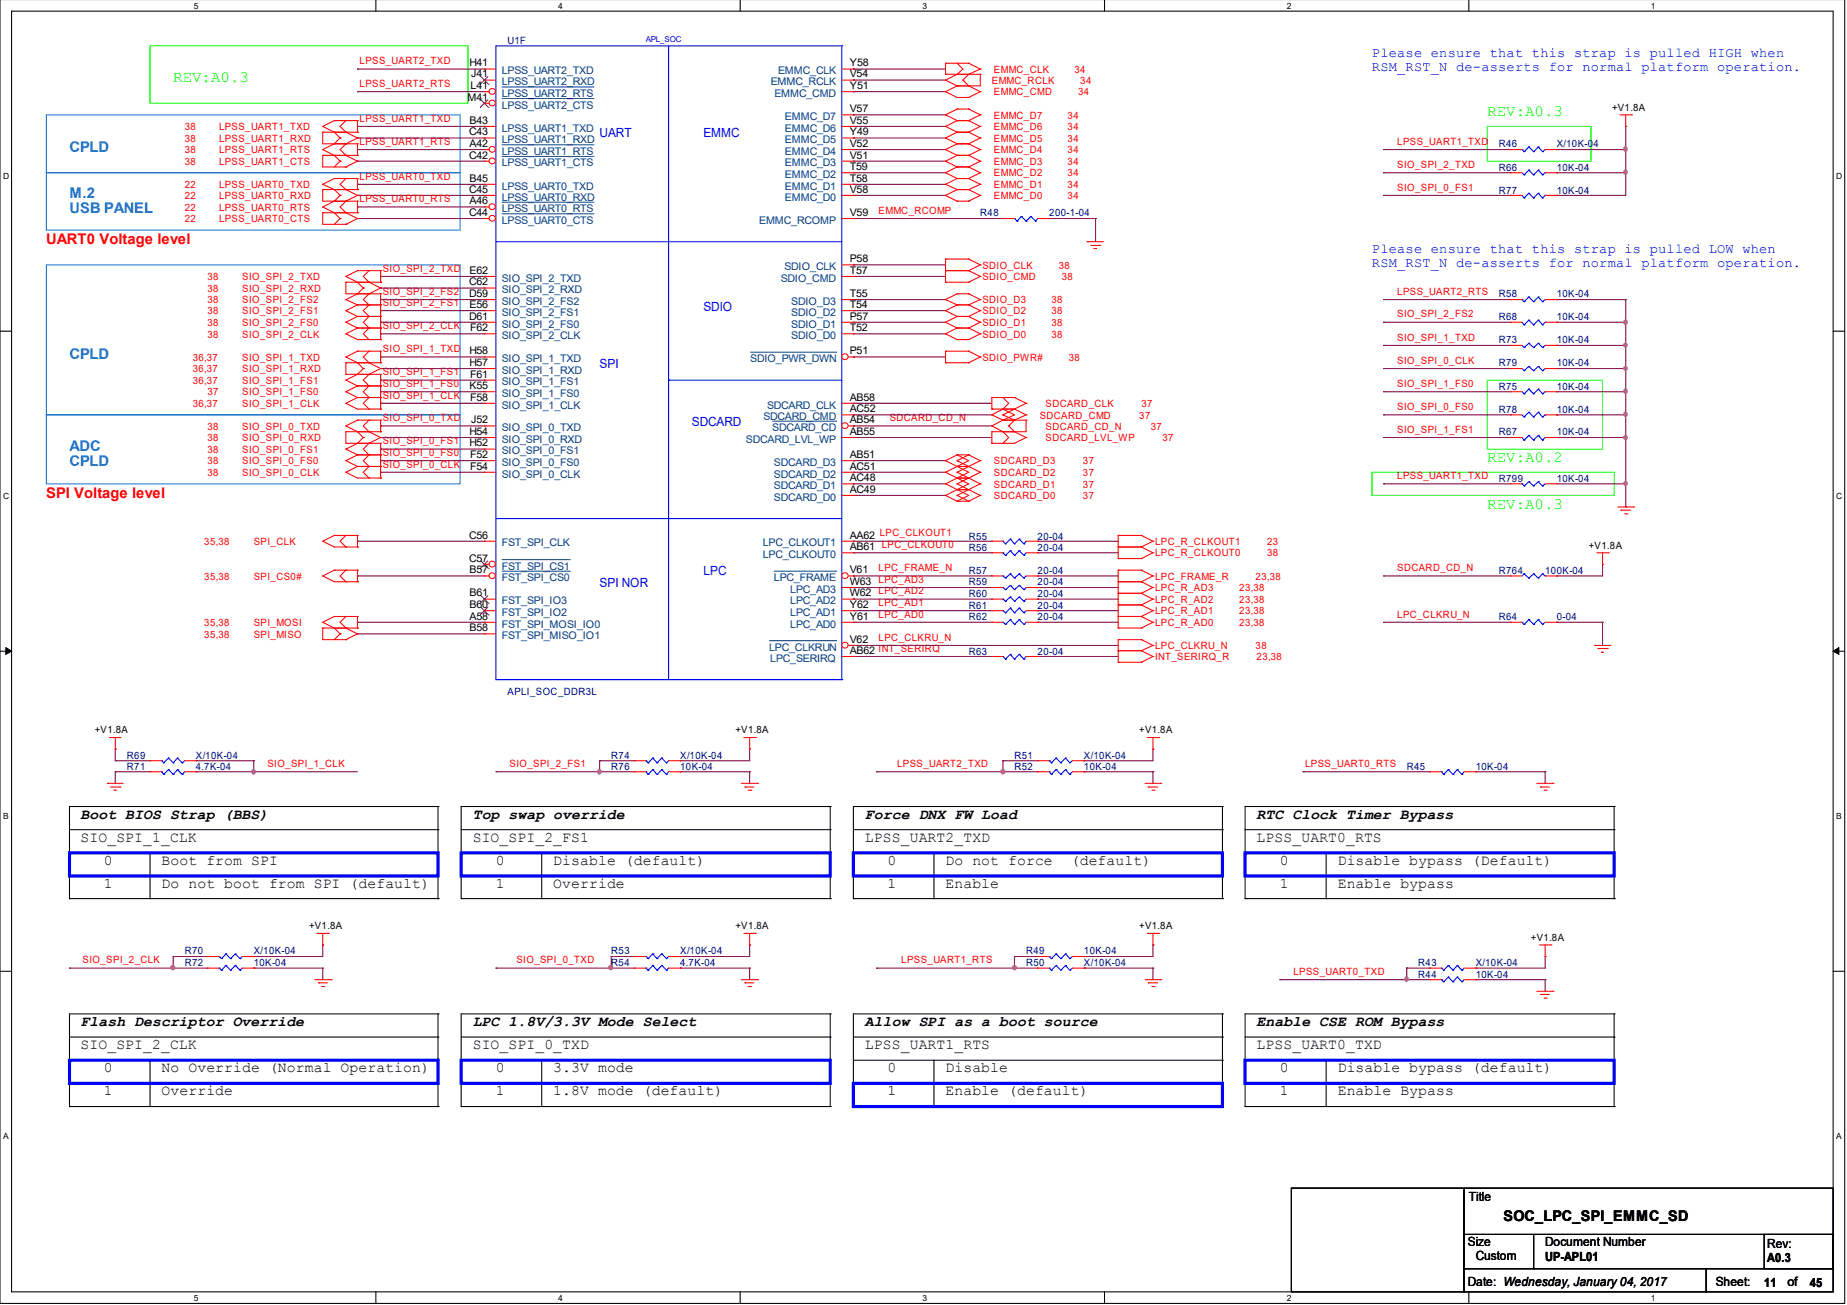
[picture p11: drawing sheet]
<svg xmlns="http://www.w3.org/2000/svg" width="297mm" height="210mm" viewBox="0 0 297 210" stroke-linecap="round" stroke-linejoin="round" font-family="sans-serif">
<defs><g id="words">
<g font-size="2.5" fill="#0f0">
<text x="27.9" y="13.2">REV:A0.3</text>
<text x="239.2" y="18.7">REV:A0.3</text>
<text x="239.2" y="74.4">REV:A0.2</text>
<text x="239.2" y="81.8">REV:A0.3</text>
</g>
<g font-size="2.4" fill="#0080ff">
<text x="11.2" y="24.4">CPLD</text>
<text x="11.2" y="31.8">M.2</text>
<text x="11.2" y="34.3">USB PANEL</text>
<text x="11.2" y="57.8">CPLD</text>
<text x="11.2" y="72.6">ADC</text>
<text x="11.2" y="75">CPLD</text>
</g>
<g font-size="2.4" fill="#f00">
<text x="7.5" y="39.2">UART0 Voltage level</text>
<text x="7.5" y="80">SPI Voltage level</text>
</g>
<g font-size="2.4">
<text x="13" y="131.7">Boot BIOS Strap (BBS)</text>
<text x="76" y="131.7">Top swap override</text>
<text x="139.1" y="131.7">Force DNX FW Load</text>
<text x="202.1" y="131.7">RTC Clock Timer Bypass</text>
<text x="13" y="135.4">SIO_SPI_1_CLK</text>
<text x="76" y="135.4">SIO_SPI_2_FS1</text>
<text x="139.1" y="135.4">LPSS_UART2_TXD</text>
<text x="202.1" y="135.4">LPSS_UART0_RTS</text>
<text x="16.7" y="139.1">0</text>
<text x="16.7" y="142.8">1</text>
<text x="26" y="139.1">Boot from SPI</text>
<text x="26" y="142.8">Do not boot from SPI (default)</text>
<text x="79.8" y="139.1">0</text>
<text x="79.8" y="142.8">1</text>
<text x="89" y="139.1">Disable (default)</text>
<text x="89" y="142.8">Override</text>
<text x="142.7" y="139.1">0</text>
<text x="142.7" y="142.8">1</text>
<text x="152.1" y="139.1">Do not force</text>
<text x="152.1" y="142.8">Enable</text>
<text x="172.2" y="139.1">(default)</text>
<text x="205.8" y="139.1">0</text>
<text x="205.8" y="142.8">1</text>
<text x="215.1" y="139.1">Disable bypass (Default)</text>
<text x="215.1" y="142.8">Enable bypass</text>
<text x="13" y="165">Flash Descriptor Override</text>
<text x="76" y="165">LPC 1.8V/3.3V Mode Select</text>
<text x="139.1" y="165">Allow SPI as a boot source</text>
<text x="202.1" y="165">Enable CSE ROM Bypass</text>
<text x="13" y="168.8">SIO_SPI_2_CLK</text>
<text x="16.7" y="172.5">0</text>
<text x="26" y="172.5">No Override (Normal Operation)</text>
<text x="76" y="168.8">SIO_SPI_0_TXD</text>
<text x="79.8" y="172.5">0</text>
<text x="89" y="172.5">3.3V mode</text>
<text x="139.1" y="168.8">LPSS_UART1_RTS</text>
<text x="142.7" y="172.5">0</text>
<text x="152.1" y="172.5">Disable</text>
<text x="202.1" y="168.8">LPSS_UART0_TXD</text>
<text x="205.8" y="172.5">0</text>
<text x="215.1" y="172.5">Disable bypass (default)</text>
<text x="16.7" y="176.2">1</text>
<text x="26" y="176.2">Override</text>
<text x="79.8" y="176.2">1</text>
<text x="89" y="176.2">1.8V mode (default)</text>
<text x="142.7" y="176.2">1</text>
<text x="152.1" y="176.2">Enable (default)</text>
<text x="205.8" y="176.2">1</text>
<text x="215.1" y="176.2">Enable Bypass</text>
<text x="241.8" y="196.4">SOC_LPC_SPI_EMMC_SD</text>
</g>
<g font-size="2.2" fill="#00f">
<text x="220.6" y="9.2">Please ensure that this strap is pulled HIGH when</text>
<text x="220.6" y="11.4">RSM_RST_N de-asserts for normal platform operation.</text>
<text x="220.6" y="40.7">Please ensure that this strap is pulled LOW when</text>
<text x="220.6" y="42.9">RSM_RST_N de-asserts for normal platform operation.</text>
</g>
<g font-size="2" fill="#00f">
<text x="96.4" y="22.1">UART</text>
<text x="113.1" y="22.1">EMMC</text>
<text x="113.1" y="50">SDIO</text>
<text x="96.4" y="59.2">SPI</text>
<text x="111.3" y="68.5">SDCARD</text>
<text x="96.4" y="94.4">SPI NOR</text>
<text x="113.1" y="92.6">LPC</text>
</g>
<g font-size="2">
<text x="236.2" y="193.2">Title</text>
<text x="236.1" y="200.3">Size</text>
<text x="237.3" y="202.7">Custom</text>
<text x="248.5" y="200.3">Document Number</text>
<text x="248.5" y="202.9">UP-APL01</text>
<text x="284.2" y="200.7">Rev:</text>
<text x="284.2" y="203">A0.3</text>
<text x="236.1" y="206.8">Date: Wednesday, January 04, 2017</text>
<text x="275.9" y="206.8">Sheet:</text>
<text x="283.7" y="206.9">11</text>
<text x="287.4" y="206.8">of</text>
<text x="291.1" y="206.9">45</text>
</g>
<g font-size="1.7">
<text x="75.5" y="10.7">H41</text>
<text x="136.7" y="10.7">Y58</text>
<text x="75.2" y="16.2">M41</text>
<text x="75.7" y="14.3">L41</text>
<text x="75.8" y="12.5">J41</text>
<text x="136.7" y="12.5">V54</text>
<text x="136.7" y="14.3">Y51</text>
<text x="75.4" y="21.8">C43</text>
<text x="75.5" y="19.9">B43</text>
<text x="75.5" y="23.6">A42</text>
<text x="136.7" y="18">V57</text>
<text x="136.7" y="19.9">V55</text>
<text x="136.7" y="21.8">Y49</text>
<text x="136.7" y="23.6">V52</text>
<text x="75.4" y="25.5">C42</text>
<text x="75.5" y="29.2">B45</text>
<text x="136.7" y="25.5">V51</text>
<text x="136.7" y="27.4">T59</text>
<text x="136.7" y="29.2">T58</text>
<text x="75.4" y="31">C45</text>
<text x="75.4" y="34.7">C44</text>
<text x="75.5" y="32.9">A46</text>
<text x="136.7" y="31">V58</text>
<text x="136.7" y="34.7">V59</text>
<text x="75.4" y="45.9">C62</text>
<text x="75.4" y="47.8">D59</text>
<text x="75.5" y="44">E62</text>
<text x="136.7" y="42.2">P58</text>
<text x="136.7" y="44">T57</text>
<text x="136.7" y="47.8">T55</text>
<text x="75.4" y="51.4">D61</text>
<text x="75.5" y="49.5">E56</text>
<text x="75.6" y="53.3">F62</text>
<text x="136.7" y="49.5">T54</text>
<text x="136.7" y="51.4">P57</text>
<text x="136.7" y="53.3">T52</text>
<text x="75.5" y="57">H58</text>
<text x="75.5" y="58.9">H57</text>
<text x="136.7" y="57">P51</text>
<text x="75.5" y="62.6">K55</text>
<text x="75.6" y="60.7">F61</text>
<text x="75.6" y="64.4">F58</text>
<text x="136.7" y="64.4">AB58</text>
<text x="75.5" y="69.9">H54</text>
<text x="75.5" y="71.8">H52</text>
<text x="75.8" y="68.1">J52</text>
<text x="136.7" y="66.3">AC52</text>
<text x="136.7" y="68.1">AB54</text>
<text x="136.7" y="69.9">AB55</text>
<text x="75.6" y="73.7">F52</text>
<text x="75.6" y="75.5">F54</text>
<text x="136.7" y="73.7">AB51</text>
<text x="136.7" y="75.5">AC51</text>
<text x="136.7" y="77.4">AC48</text>
<text x="136.7" y="79.3">AC49</text>
<text x="75.4" y="86.6">C56</text>
<text x="136.7" y="86.6">AA62 LPC_CLKOUT1</text>
<text x="136.7" y="88.5">AB61 LPC_CLKOUT0</text>
<text x="75.4" y="90.4">C57</text>
<text x="75.5" y="95.9">B61</text>
<text x="75.5" y="92.2">B57</text>
<text x="136.7" y="92.2">V61</text>
<text x="136.7" y="94.1">W63</text>
<text x="136.7" y="95.9">W62</text>
<text x="75.5" y="99.7">A58</text>
<text x="75.5" y="101.5">B58</text>
<text x="75.5" y="97.8">B60</text>
<text x="136.7" y="97.8">Y62</text>
<text x="136.7" y="99.7">Y61</text>
<text x="136.7" y="105.2">AB62 INT_SERIRQ</text>
<text x="136.7" y="103.4">V62</text>
</g>
<g font-size="1.7" fill="#004080">
<text x="80.7" y="12">LPSS_UART2_TXD</text>
<text x="125.1" y="12">EMMC_CLK</text>
<text x="80.7" y="13.7">LPSS_UART2_RXD</text>
<text x="80.7" y="15.6">LPSS_UART2_RTS</text>
<text x="80.7" y="17.5">LPSS_UART2_CTS</text>
<text x="124" y="13.7">EMMC_RCLK</text>
<text x="124.5" y="15.6">EMMC_CMD</text>
<text x="80.7" y="21.2">LPSS_UART1_TXD</text>
<text x="80.7" y="23">LPSS_UART1_RXD</text>
<text x="126.2" y="19.3">EMMC_D7</text>
<text x="126.2" y="21.2">EMMC_D6</text>
<text x="126.2" y="23">EMMC_D5</text>
<text x="80.7" y="24.9">LPSS_UART1_RTS</text>
<text x="80.7" y="26.8">LPSS_UART1_CTS</text>
<text x="126.2" y="24.9">EMMC_D4</text>
<text x="126.2" y="26.8">EMMC_D3</text>
<text x="126.2" y="28.6">EMMC_D2</text>
<text x="80.7" y="30.5">LPSS_UART0_TXD</text>
<text x="80.7" y="32.3">LPSS_UART0_RXD</text>
<text x="80.7" y="34.1">LPSS_UART0_RTS</text>
<text x="80.7" y="36">LPSS_UART0_CTS</text>
<text x="122.1" y="36">EMMC_RCOMP</text>
<text x="126.2" y="30.5">EMMC_D1</text>
<text x="126.2" y="32.3">EMMC_D0</text>
<text x="80.7" y="45.3">SIO_SPI_2_TXD</text>
<text x="80.7" y="47.2">SIO_SPI_2_RXD</text>
<text x="125.6" y="45.3">SDIO_CMD</text>
<text x="126.2" y="43.4">SDIO_CLK</text>
<text x="80.7" y="49">SIO_SPI_2_FS2</text>
<text x="80.7" y="50.8">SIO_SPI_2_FS1</text>
<text x="80.7" y="52.7">SIO_SPI_2_FS0</text>
<text x="127.3" y="49">SDIO_D3</text>
<text x="127.3" y="50.8">SDIO_D2</text>
<text x="127.3" y="52.7">SDIO_D1</text>
<text x="80.7" y="54.5">SIO_SPI_2_CLK</text>
<text x="80.7" y="58.3">SIO_SPI_1_TXD</text>
<text x="120.6" y="58.3">SDIO_PWR_DWN</text>
<text x="127.3" y="54.5">SDIO_D0</text>
<text x="80.7" y="60.1">SIO_SPI_1_RXD</text>
<text x="80.7" y="62">SIO_SPI_1_FS1</text>
<text x="80.7" y="63.9">SIO_SPI_1_FS0</text>
<text x="80.7" y="65.7">SIO_SPI_1_CLK</text>
<text x="123.4" y="65.7">SDCARD_CLK</text>
<text x="80.7" y="69.4">SIO_SPI_0_TXD</text>
<text x="80.7" y="71.2">SIO_SPI_0_RXD</text>
<text x="120" y="71.2">SDCARD_LVL_WP</text>
<text x="122.8" y="67.6">SDCARD_CMD</text>
<text x="124.2" y="69.4">SDCARD_CD</text>
<text x="80.7" y="73.1">SIO_SPI_0_FS1</text>
<text x="80.7" y="74.9">SIO_SPI_0_FS0</text>
<text x="80.7" y="76.8">SIO_SPI_0_CLK</text>
<text x="124.5" y="74.9">SDCARD_D3</text>
<text x="124.5" y="76.8">SDCARD_D2</text>
<text x="124.5" y="78.7">SDCARD_D1</text>
<text x="124.5" y="80.5">SDCARD_D0</text>
<text x="80.7" y="87.9">FST_SPI_CLK</text>
<text x="122.7" y="87.9">LPC_CLKOUT1</text>
<text x="122.7" y="89.8">LPC_CLKOUT0</text>
<text x="80.7" y="91.6">FST_SPI_CS1</text>
<text x="80.7" y="93.5">FST_SPI_CS0</text>
<text x="124.5" y="93.5">LPC_FRAME</text>
<text x="127.1" y="95.3">LPC_AD3</text>
<text x="80.7" y="100.9">FST_SPI_MOSI_IO0</text>
<text x="80.7" y="99.1">FST_SPI_IO2</text>
<text x="80.7" y="97.2">FST_SPI_IO3</text>
<text x="127.1" y="97.2">LPC_AD2</text>
<text x="127.1" y="99.1">LPC_AD1</text>
<text x="127.1" y="100.9">LPC_AD0</text>
<text x="80.7" y="102.8">FST_SPI_MISO_IO1</text>
<text x="123.7" y="104.7">LPC_CLKRUN</text>
<text x="123.9" y="106.4">LPC_SERIRQ</text>
</g>
<g font-size="1.6" fill="#f00">
<text x="57.8" y="10.3">LPSS_UART2_TXD</text>
<text x="159.9" y="11.7">EMMC_CLK</text>
<text x="172.8" y="11.7">34</text>
<text x="57.8" y="14">LPSS_UART2_RTS</text>
<text x="159.5" y="13.5">EMMC_RCLK</text>
<text x="159.9" y="15.3">EMMC_CMD</text>
<text x="173.4" y="15.3">34</text>
<text x="173.7" y="13.5">34</text>
<text x="29.7" y="20.9">38</text>
<text x="29.7" y="22.8">38</text>
<text x="35.2" y="20.9">LPSS_UART1_TXD</text>
<text x="35.2" y="22.8">LPSS_UART1_RXD</text>
<text x="57.8" y="19.6">LPSS_UART1_TXD</text>
<text x="57.8" y="23.3">LPSS_UART1_RTS</text>
<text x="159.9" y="22.8">EMMC_D5</text>
<text x="159.9" y="20.9">EMMC_D6</text>
<text x="159.9" y="19.1">EMMC_D7</text>
<text x="171.7" y="22.8">34</text>
<text x="171.7" y="20.9">34</text>
<text x="171.7" y="19.1">34</text>
<text x="224.7" y="23.3">LPSS_UART1_TXD</text>
<text x="29.7" y="24.7">38</text>
<text x="29.7" y="26.5">38</text>
<text x="35.2" y="24.7">LPSS_UART1_RTS</text>
<text x="35.2" y="26.5">LPSS_UART1_CTS</text>
<text x="57.8" y="28.9">LPSS_UART0_TXD</text>
<text x="159.9" y="28.4">EMMC_D2</text>
<text x="159.9" y="26.5">EMMC_D3</text>
<text x="159.9" y="24.7">EMMC_D4</text>
<text x="171.7" y="28.4">34</text>
<text x="171.7" y="26.5">34</text>
<text x="171.7" y="24.7">34</text>
<text x="224.7" y="27">SIO_SPI_2_TXD</text>
<text x="29.7" y="30.2">22</text>
<text x="29.7" y="32">22</text>
<text x="29.7" y="33.9">22</text>
<text x="29.7" y="35.7">22</text>
<text x="35.2" y="30.2">LPSS_UART0_TXD</text>
<text x="35.2" y="32">LPSS_UART0_RXD</text>
<text x="35.2" y="33.9">LPSS_UART0_RTS</text>
<text x="35.2" y="35.7">LPSS_UART0_CTS</text>
<text x="57.8" y="32.5">LPSS_UART0_RTS</text>
<text x="141.3" y="34.4">EMMC_RCOMP</text>
<text x="159.9" y="32">EMMC_D0</text>
<text x="159.9" y="30.2">EMMC_D1</text>
<text x="171.7" y="32">34</text>
<text x="171.7" y="30.2">34</text>
<text x="224.7" y="30.7">SIO_SPI_0_FS1</text>
<text x="33.4" y="45.1">38</text>
<text x="33.4" y="46.9">38</text>
<text x="38.9" y="45.1">SIO_SPI_2_TXD</text>
<text x="38.9" y="46.9">SIO_SPI_2_RXD</text>
<text x="61.6" y="47.4">SIO_SPI_2_FS2</text>
<text x="61.6" y="43.7">SIO_SPI_2_TXD</text>
<text x="158" y="43.2">SDIO_CLK</text>
<text x="158" y="45.1">SDIO_CMD</text>
<text x="170.3" y="43.2">38</text>
<text x="170.8" y="45.1">38</text>
<text x="224.7" y="47.4">LPSS_UART2_RTS</text>
<text x="33.4" y="50.6">38</text>
<text x="33.4" y="52.4">38</text>
<text x="33.4" y="48.8">38</text>
<text x="38.9" y="50.6">SIO_SPI_2_FS1</text>
<text x="38.9" y="52.4">SIO_SPI_2_FS0</text>
<text x="38.9" y="48.8">SIO_SPI_2_FS2</text>
<text x="61.6" y="52.9">SIO_SPI_2_CLK</text>
<text x="61.6" y="49.2">SIO_SPI_2_FS1</text>
<text x="158" y="48.8">SDIO_D3</text>
<text x="158" y="50.6">SDIO_D2</text>
<text x="158" y="52.4">SDIO_D1</text>
<text x="169.1" y="48.8">38</text>
<text x="169.1" y="50.6">38</text>
<text x="169.1" y="52.4">38</text>
<text x="224.7" y="51.1">SIO_SPI_2_FS2</text>
<text x="31" y="58">36,37</text>
<text x="31" y="59.9">36,37</text>
<text x="33.4" y="54.3">38</text>
<text x="38.9" y="58">SIO_SPI_1_TXD</text>
<text x="38.9" y="59.9">SIO_SPI_1_RXD</text>
<text x="38.9" y="54.3">SIO_SPI_2_CLK</text>
<text x="61.6" y="56.7">SIO_SPI_1_TXD</text>
<text x="158" y="54.3">SDIO_D0</text>
<text x="158" y="58">SDIO_PWR#</text>
<text x="169.1" y="54.3">38</text>
<text x="171.9" y="58">38</text>
<text x="224.7" y="54.8">SIO_SPI_1_TXD</text>
<text x="224.7" y="58.5">SIO_SPI_0_CLK</text>
<text x="31" y="61.7">36,37</text>
<text x="31" y="65.5">36,37</text>
<text x="33.4" y="63.6">37</text>
<text x="38.9" y="61.7">SIO_SPI_1_FS1</text>
<text x="38.9" y="63.6">SIO_SPI_1_FS0</text>
<text x="38.9" y="65.5">SIO_SPI_1_CLK</text>
<text x="61.6" y="60.4">SIO_SPI_1_FS1</text>
<text x="61.6" y="62.2">SIO_SPI_1_FS0</text>
<text x="61.6" y="64.1">SIO_SPI_1_CLK</text>
<text x="168.1" y="65.5">SDCARD_CLK</text>
<text x="183.6" y="65.5">37</text>
<text x="224.7" y="62.2">SIO_SPI_1_FS0</text>
<text x="224.7" y="66">SIO_SPI_0_FS0</text>
<text x="33.4" y="69.1">38</text>
<text x="33.4" y="71">38</text>
<text x="38.9" y="69.1">SIO_SPI_0_TXD</text>
<text x="38.9" y="71">SIO_SPI_0_RXD</text>
<text x="61.6" y="67.7">SIO_SPI_0_TXD</text>
<text x="61.6" y="71.5">SIO_SPI_0_FS1</text>
<text x="143.1" y="67.7">SDCARD_CD_N</text>
<text x="167.2" y="67.3">SDCARD_CMD</text>
<text x="168.1" y="69.1">SDCARD_CD_N</text>
<text x="168.1" y="71">SDCARD_LVL_WP</text>
<text x="183.2" y="67.3">37</text>
<text x="185.1" y="69.1">37</text>
<text x="186.9" y="71">37</text>
<text x="224.7" y="69.6">SIO_SPI_1_FS1</text>
<text x="33.4" y="72.8">38</text>
<text x="33.4" y="74.7">38</text>
<text x="33.4" y="76.6">38</text>
<text x="38.9" y="72.8">SIO_SPI_0_FS1</text>
<text x="38.9" y="74.7">SIO_SPI_0_FS0</text>
<text x="38.9" y="76.6">SIO_SPI_0_CLK</text>
<text x="61.6" y="73.3">SIO_SPI_0_FS0</text>
<text x="61.6" y="75.2">SIO_SPI_0_CLK</text>
<text x="159.9" y="76.6">SDCARD_D2</text>
<text x="159.9" y="74.7">SDCARD_D3</text>
<text x="174.2" y="76.6">37</text>
<text x="174.2" y="74.7">37</text>
<text x="224.7" y="77.1">LPSS_UART1_TXD</text>
<text x="159.9" y="80.3">SDCARD_D0</text>
<text x="159.9" y="78.4">SDCARD_D1</text>
<text x="174.2" y="80.3">37</text>
<text x="174.2" y="78.4">37</text>
<text x="32.9" y="87.6">35,38</text>
<text x="40.8" y="87.6">SPI_CLK</text>
<text x="185.8" y="89.5">LPC_R_CLKOUT0</text>
<text x="185.8" y="87.6">LPC_R_CLKOUT1</text>
<text x="203.8" y="89.5">38</text>
<text x="203.8" y="87.6">23</text>
<text x="32.9" y="93.2">35,38</text>
<text x="40.8" y="93.2">SPI_CS0#</text>
<text x="141.3" y="91.9">LPC_FRAME_N</text>
<text x="141.3" y="95.6">LPC_AD2</text>
<text x="141.3" y="93.7">LPC_AD3</text>
<text x="185.8" y="93.2">LPC_FRAME_R</text>
<text x="185.8" y="95.1">LPC_R_AD3</text>
<text x="199.3" y="95.1">23,38</text>
<text x="201.9" y="93.2">23,38</text>
<text x="224.7" y="91.9">SDCARD_CD_N</text>
<text x="32.9" y="100.7">35,38</text>
<text x="40.8" y="100.7">SPI_MOSI</text>
<text x="141.3" y="99.3">LPC_AD0</text>
<text x="141.3" y="97.5">LPC_AD1</text>
<text x="185.8" y="97">LPC_R_AD2</text>
<text x="185.8" y="98.8">LPC_R_AD1</text>
<text x="185.8" y="100.7">LPC_R_AD0</text>
<text x="199.3" y="97">23,38</text>
<text x="199.3" y="98.8">23,38</text>
<text x="199.3" y="100.7">23,38</text>
<text x="224.7" y="99.3">LPC_CLKRU_N</text>
<text x="32.9" y="102.5">35,38</text>
<text x="40.8" y="102.5">SPI_MISO</text>
<text x="141.3" y="103.1">LPC_CLKRU_N</text>
<text x="185.8" y="106.2">INT_SERIRQ_R</text>
<text x="185.8" y="104.4">LPC_CLKRU_N</text>
<text x="201.9" y="104.4">38</text>
<text x="202.1" y="106.2">23,38</text>
<text x="43" y="123.4">SIO_SPI_1_CLK</text>
<text x="82" y="123.4">SIO_SPI_2_FS1</text>
<text x="144.3" y="123.4">LPSS_UART2_TXD</text>
<text x="209.9" y="123.4">LPSS_UART0_RTS</text>
<text x="13.3" y="155">SIO_SPI_2_CLK</text>
<text x="83.1" y="155">SIO_SPI_0_TXD</text>
<text x="144.9" y="155">LPSS_UART1_RTS</text>
<text x="208" y="156.8">LPSS_UART0_TXD</text>
</g>
<g font-size="1.6" fill="#000080">
<text x="81.6" y="7">U1F</text>
<text x="241" y="23.7">R46</text>
<text x="250.4" y="23.7">X/10K-04</text>
<text x="241" y="27.4">R66</text>
<text x="250.4" y="27.4">10K-04</text>
<text x="157.6" y="34.8">R48</text>
<text x="168.7" y="34.8">200-1-04</text>
<text x="241" y="31.2">R77</text>
<text x="250.4" y="31.2">10K-04</text>
<text x="241" y="47.9">R58</text>
<text x="250.4" y="47.9">10K-04</text>
<text x="241" y="51.5">R68</text>
<text x="250.4" y="51.5">10K-04</text>
<text x="241" y="58.9">R79</text>
<text x="241" y="55.2">R73</text>
<text x="250.4" y="58.9">10K-04</text>
<text x="250.4" y="55.2">10K-04</text>
<text x="241" y="62.7">R75</text>
<text x="250.4" y="62.7">10K-04</text>
<text x="241" y="70">R67</text>
<text x="241" y="66.4">R78</text>
<text x="250.4" y="70">10K-04</text>
<text x="250.4" y="66.4">10K-04</text>
<text x="241" y="77.5">R799</text>
<text x="250.4" y="77.5">10K-04</text>
<text x="155.8" y="88.6">R56</text>
<text x="155.8" y="86.8">R55</text>
<text x="166.9" y="88.6">20-04</text>
<text x="166.9" y="86.8">20-04</text>
<text x="155.8" y="94.2">R59</text>
<text x="155.8" y="92.3">R57</text>
<text x="166.9" y="94.2">20-04</text>
<text x="166.9" y="92.3">20-04</text>
<text x="241" y="92.3">R764</text>
<text x="248.5" y="92.3">100K-04</text>
<text x="155.8" y="99.8">R62</text>
<text x="155.8" y="96">R60</text>
<text x="155.8" y="97.9">R61</text>
<text x="166.9" y="99.8">20-04</text>
<text x="166.9" y="96">20-04</text>
<text x="166.9" y="97.9">20-04</text>
<text x="241" y="99.8">R64</text>
<text x="250.4" y="99.8">0-04</text>
<text x="155.8" y="105.3">R63</text>
<text x="166.9" y="105.3">20-04</text>
<text x="81.6" y="111.8">APLI_SOC_DDR3L</text>
<text x="20.4" y="122">R69</text>
<text x="20.4" y="123.9">R71</text>
<text x="31.5" y="122">X/10K-04</text>
<text x="31.5" y="123.9">4.7K-04</text>
<text x="98.3" y="123.9">R76</text>
<text x="98.3" y="122">R74</text>
<text x="109.4" y="123.9">10K-04</text>
<text x="109.4" y="122">X/10K-04</text>
<text x="163.2" y="123.9">R52</text>
<text x="163.2" y="122">R51</text>
<text x="174.3" y="123.9">10K-04</text>
<text x="174.3" y="122">X/10K-04</text>
<text x="226.2" y="123.9">R45</text>
<text x="237.3" y="123.9">10K-04</text>
<text x="29.7" y="155.4">R72</text>
<text x="29.7" y="153.5">R70</text>
<text x="40.8" y="155.4">10K-04</text>
<text x="40.8" y="153.5">X/10K-04</text>
<text x="98.3" y="155.4">R54</text>
<text x="98.3" y="153.5">R53</text>
<text x="109.4" y="155.4">4.7K-04</text>
<text x="109.4" y="153.5">X/10K-04</text>
<text x="165" y="155.4">R50</text>
<text x="165" y="153.5">R49</text>
<text x="174.3" y="155.4">X/10K-04</text>
<text x="174.3" y="153.5">10K-04</text>
<text x="228.1" y="155.4">R43</text>
<text x="237.3" y="155.4">X/10K-04</text>
<text x="228.1" y="157.2">R44</text>
<text x="237.3" y="157.2">10K-04</text>
</g>
<g font-size="1.6">
<text x="259.2" y="17.8">+V1.8A</text>
<text x="255.5" y="88.2">+V1.8A</text>
<text x="15.2" y="117.9">+V1.8A</text>
<text x="118.3" y="117.9">+V1.8A</text>
<text x="183.2" y="117.9">+V1.8A</text>
<text x="49.7" y="149.5">+V1.8A</text>
<text x="118.3" y="149.5">+V1.8A</text>
<text x="183.2" y="149.5">+V1.8A</text>
<text x="246.2" y="151.3">+V1.8A</text>
</g>
<g font-size="1.4">
<text x="31.2" y="1.4">5</text>
<text x="89.7" y="1.4">4</text>
<text x="148.3" y="1.4">3</text>
<text x="206.9" y="1.4">2</text>
<text x="265.5" y="1.4">1</text>
<text x=".5" y="28.8">D</text>
<text x="295.3" y="28.8">D</text>
<text x=".5" y="80.3">C</text>
<text x="295.3" y="80.3">C</text>
<text x=".5" y="131.8">B</text>
<text x="295.3" y="131.8">B</text>
<text x=".5" y="183.2">A</text>
<text x="295.3" y="183.2">A</text>
<text x="31.2" y="209.2">5</text>
<text x="89.7" y="209.2">4</text>
<text x="148.3" y="209.2">3</text>
<text x="206.9" y="209.2">2</text>
<text x="265.5" y="209.2">1</text>
</g>
<text font-size="1.3" fill="#00f" x="103.9" y="6.7">APL_SOC</text>
</g></defs>
<path d="M0 -.1v209.7h296.7v-209.7M1.9 1.8h292.9v206h-292.9z" fill="none" stroke="#000" stroke-width=".17"/>
<g fill="#fff">
<path d="M31.2 .1h.6v1.4h-.6z"/>
<path d="M31.2 208h.6v1.4h-.6z"/>
</g>
<path d="M60.5 -.1v1.9M60.5 207.8v1.8" fill="none" stroke="#000" stroke-width=".17"/>
<g fill="#fff">
<path d="M89.7 .1h.7v1.4h-.7z"/>
<path d="M89.7 208h.7v1.4h-.7z"/>
</g>
<path d="M119 -.1v1.9M119 207.8v1.8" fill="none" stroke="#000" stroke-width=".17"/>
<g fill="#fff">
<path d="M148.3 .1h.7v1.4h-.7z"/>
<path d="M148.3 208h.7v1.4h-.7z"/>
</g>
<path d="M177.6 -.1v1.9M177.6 207.8v1.8" fill="none" stroke="#000" stroke-width=".17"/>
<g fill="#fff">
<path d="M206.9 .1h.7v1.4h-.7z"/>
<path d="M206.9 208h.7v1.4h-.7z"/>
</g>
<path d="M236.2 -.1v1.9M236.2 207.8v1.8" fill="none" stroke="#000" stroke-width=".17"/>
<g fill="#fff">
<path d="M265.5 .1h.7v1.4h-.7z"/>
<path d="M265.5 208h.7v1.4h-.7z"/>
<path d="M.5 27.5h.9v1.5h-.9z"/>
<path d="M295.3 27.5h.9v1.5h-.9z"/>
<path d="M.5 79h.9v1.4h-.9z"/>
<path d="M295.3 79h.9v1.4h-.9z"/>
</g>
<path d="M0 53.3h1.9M294.8 53.3h1.9" fill="none" stroke="#000" stroke-width=".17"/>
<g fill="#fff">
<path d="M.5 130.5h.9v1.4h-.9z"/>
<path d="M295.3 130.5h.9v1.4h-.9z"/>
</g>
<path d="M0 104.7h1.9M294.8 104.7h1.9" fill="none" stroke="#000" stroke-width=".17"/>
<path d="M.9 104.2l1 .5-1 .6zM294.8 104.7l.9-.5v1.1z" fill="#000" stroke="#000" stroke-width=".16"/>
<g fill="#fff">
<path d="M.5 182h.9v1.4h-.9z"/>
<path d="M295.3 182h.9v1.4h-.9z"/>
</g>
<g fill="none" stroke="#000" stroke-width=".17">
<path d="M11.2 137.2h59.2M11.2 133.4h59.2M24.1 137.2v7.3M70.4 137.2h.1M70.4 133.4h.1M70.4 129.7h.1M70.4 129.7v14.8M70.4 129.7h-59.2v14.8M74.2 137.2h59.3M74.2 133.4h59.3M87.1 137.2v7.3M133.5 137.2h.1"/>
<path d="M133.5 133.4h.1M133.5 129.7h.1M133.5 129.7h-59.3v14.8M133.5 129.7v14.8M137.2 137.2h59.4M137.2 133.4h59.4M150.2 137.2v7.3M196.6 137.2h.1M196.6 133.4h.1M196.6 129.7h.1M196.6 129.7h-59.4v14.8M196.6 129.7v14.8"/>
<path d="M200.2 137.2h59.4M200.2 133.4h59.4M213.3 137.2v7.3M259.6 137.2h.1M259.6 133.4h.1M259.6 129.7h.1M259.6 129.7h-59.4v14.8M259.6 129.7v14.8M0 156.2h1.9M11.2 144.5h.1M11.2 144.5h59.2M11.2 140.9h59.2"/>
<path d="M24.1 144.5h.1M70.4 144.5h.1M70.4 140.9h.1M74.2 144.5h.1M74.2 144.5h59.3M74.2 140.9h59.3M87.1 144.5h.1M133.5 144.5h.1M133.5 140.9h.1M137.2 144.5h.1M137.2 144.5h59.4M137.2 140.9h59.4"/>
<path d="M150.2 144.5h.1M196.6 144.5h.1M196.6 140.9h.1M200.2 144.5h.1M200.2 144.5h59.4M200.2 140.9h59.4M213.3 144.5h.1M259.6 144.5h.1M259.6 140.9h.1M294.8 156.2h1.9M11.2 178h.1M11.2 178h59.2"/>
<path d="M11.2 174.3h59.2M11.2 170.5h59.2M11.2 166.8h59.2M24.1 178h.1M24.1 170.5v7.5M70.4 178h.1M70.4 174.3h.1M70.4 170.5h.1M70.4 166.8h.1M70.4 163.1h.1M70.4 163.1v14.9M70.4 163.1h-59.2v14.9"/>
<path d="M74.2 178h.1M74.2 178h59.3M74.2 174.3h59.3M74.2 170.5h59.3M74.2 166.8h59.3M87.1 178h.1M87.1 170.5v7.5M133.5 178h.1M133.5 174.3h.1M133.5 170.5h.1M133.5 166.8h.1M133.5 163.1h.1"/>
<path d="M133.5 163.1h-59.3v14.9M133.5 163.1v14.9M137.2 178h.1M137.2 178h59.4M137.2 174.3h59.4M137.2 170.5h59.4M137.2 166.8h59.4M150.2 178h.1M150.2 170.5v7.5M196.6 178h.1M196.6 174.3h.1M196.6 170.5h.1"/>
<path d="M196.6 166.8h.1M196.6 163.1h.1M196.6 163.1h-59.4v14.9M196.6 163.1v14.9M200.2 178h.1M200.2 178h59.4M200.2 174.3h59.4M200.2 170.5h59.4M200.2 166.8h59.4M213.3 178h.1M213.3 170.5v7.5M259.6 178h.1"/>
<path d="M259.6 174.3h.1M259.6 170.5h.1M259.6 166.8h.1M259.6 163.1h.1M259.6 163.1h-59.4v14.9M259.6 163.1v14.9M207.7 191.1h27.8v16.7h-27.8zM235.5 198.6h11.1v5.5h-11.1zM235.5 191.1h59.3v7.5h-59.3zM246.6 198.6h48.2v5.5h-48.2zM283.7 198.6h11.1v5.5h-11.1zM235.5 204.1h38.9v3.7h-38.9z"/>
<path d="M274.4 204.1h20.4v3.7h-20.4z"/>
</g>
<path d="M11.2 137.2h59.2v3.7h-59.2zM74.2 137.2h59.3v3.7h-59.3zM137.2 137.2h59.4v3.7h-59.4zM200.2 137.2h59.4v3.7h-59.4zM11.2 170.5h59.2v3.8h-59.2zM74.2 170.5h59.3v3.8h-59.3zM137.2 174.3h59.4v3.7h-59.4zM200.2 170.5h59.4v3.8h-59.4z" fill="none" stroke="#00f" stroke-width=".51"/>
<path d="M7.5 18.5h66.5v9.3h-66.5zM7.5 27.8h66.5v9.2h-66.5zM7.5 42.6h66.5v24.1h-66.5zM7.5 66.7h66.5v11.1h-66.5z" fill="none" stroke="#0080ff" stroke-width=".17"/>
<path d="M24.1 7.4h51.2v9.2h-51.2zM239.2 20.3h16.7v5.6h-16.7zM220.6 76h39v3.7h-39zM239.2 61.1h18.5v11.1h-18.5z" fill="none" stroke="#0f0" stroke-width=".17"/>
<g fill="none" stroke="#800040" stroke-width=".17">
<path d="M57.5 11.1h.1M57.5 14.7h.1M57.5 14.7h20.4M57.5 11.1h20.4M137.2 18.5h.1M137.2 14.7h.1M137.2 12.9h.1M137.2 11.1h.1M137.2 18.5h14.9M137.2 14.7h14.9M137.2 12.9h14.9M137.2 11.1h14.9"/>
<path d="M57.5 20.3h.1M57.5 24.1h.1M57.5 22.2h.1M57.5 25.9h.1M57.5 29.6h.1M57.5 31.4h.1M57.5 33.3h.1M57.5 35.2h.1M57.5 35.2h20.4M57.5 24.1h20.4M57.5 31.4h20.4M57.5 29.6h20.4"/>
<path d="M57.5 25.9h20.4M57.5 22.2h20.4M57.5 20.3h20.4M57.5 33.3h20.4M137.2 35.2h.1M137.2 31.4h.1M137.2 29.6h.1M137.2 27.8h.1M137.2 25.9h.1M137.2 24.1h.1M137.2 22.2h.1M137.2 20.3h.1"/>
<path d="M137.2 35.2h24.1M137.2 24.1h14.9M137.2 31.4h14.9M137.2 29.6h14.9M137.2 27.8h14.9M137.2 25.9h14.9M137.2 22.2h14.9M137.2 20.3h14.9M168.7 35.2h.1M168.7 35.2h7.5M176.2 35.2h.1M176.2 35.2v3.7"/>
<path d="M222.5 24.1h.1M222.5 31.4h.1M222.5 27.8h.1M222.5 24.1h20.4M222.5 31.4h20.4M222.5 27.8h20.4M250.4 27.8h.1M250.4 31.4h.1M250.4 24.1h.1M250.4 24.1h11.1M250.4 27.8h11.1M261.5 20.3h.1"/>
<path d="M261.5 27.8h.1M261.5 24.1h.1M261.5 20.3v11.1h-11.1M61.2 53.7h.1M61.2 50h.1M61.2 57.4h.1M61.2 59.3h.1M61.2 51.8h.1M61.2 48.2h.1M61.2 46.3h.1M61.2 44.5h.1M61.2 53.7h16.7"/>
<path d="M61.2 50h16.7M61.2 57.4h16.7M61.2 59.3h16.7M61.2 51.8h16.7M61.2 48.2h16.7M61.2 46.3h16.7M61.2 44.5h16.7M137.2 42.6h.1M137.2 44.5h.1M137.2 48.2h.1M137.2 50h.1M137.2 51.8h.1"/>
<path d="M137.2 53.7h.1M137.2 57.4h.1M137.2 53.7h14.9M137.2 50h14.9M137.2 57.4h14.9M137.2 51.8h14.9M137.2 48.2h14.9M137.2 44.5h14.9M137.2 42.6h14.9M222.5 55.6h.1M222.5 59.3h.1M222.5 51.8h.1"/>
<path d="M222.5 48.2h.1M222.5 55.6h20.4M222.5 59.3h20.4M222.5 51.8h20.4M222.5 48.2h20.4M250.4 48.2h.1M250.4 51.8h.1M250.4 55.6h.1M250.4 59.3h.1M250.4 55.6h11.1M250.4 59.3h11.1M250.4 51.8h11.1"/>
<path d="M250.4 48.2h11.1M261.5 48.2h.1M261.5 51.8h.1M261.5 59.3h.1M261.5 48.2v33.3M61.2 61.1h.1M61.2 63h.1M61.2 64.9h.1M61.2 68.5h.1M61.2 72.2h.1M61.2 70.4h.1M61.2 74.1h.1"/>
<path d="M61.2 76h.1M61.2 70.4h16.7M61.2 63h16.7M61.2 61.1h16.7M61.2 64.9h16.7M61.2 68.5h16.7M61.2 72.2h16.7M61.2 74.1h16.7M61.2 76h16.7M137.2 79.7h.1M137.2 77.8h.1M137.2 76h.1"/>
<path d="M137.2 74.1h.1M137.2 70.4h.1M137.2 68.5h.1M137.2 66.7h.1M137.2 64.9h.1M137.2 70.4h22.3M137.2 64.9h22.3M137.2 66.7h22.3M137.2 68.5h22.3M137.2 74.1h14.9M137.2 76h14.9M137.2 79.7h14.9"/>
<path d="M137.2 77.8h14.9M222.5 70.4h.1M222.5 63h.1M222.5 66.7h.1M222.5 77.8h.1M222.5 70.4h20.4M222.5 63h20.4M222.5 66.7h20.4M222.5 77.8h20.4M250.4 63h.1M250.4 66.7h.1M250.4 70.4h.1"/>
<path d="M250.4 70.4h11.1M250.4 63h11.1M250.4 66.7h11.1M250.4 77.8h11.1M261.5 66.7h.1M261.5 63h.1M261.5 77.8h.1M261.5 70.4h.1M57.5 87.1h.1M57.5 92.6h.1M57.5 87.1h20.4M57.5 92.6h20.4"/>
<path d="M137.2 92.6h.1M137.2 87.1h.1M137.2 88.9h.1M137.2 98.2h.1M137.2 96.4h.1M137.2 94.5h.1M137.2 87.1h22.3M137.2 92.6h22.3M137.2 88.9h22.3M137.2 98.2h22.3M137.2 96.4h22.3M137.2 94.5h22.3"/>
<path d="M166.9 87.1h.1M166.9 88.9h.1M166.9 92.6h.1M166.9 98.2h.1M166.9 96.4h.1M166.9 94.5h.1M166.9 87.1h12.9M166.9 92.6h12.9M166.9 88.9h12.9M166.9 98.2h12.9M166.9 96.4h12.9M166.9 94.5h12.9"/>
<path d="M222.5 92.6h.1M222.5 92.6h20.4M250.4 92.6h.1M257.7 90.8h.1M257.7 90.8v1.8h-7.3M261.5 81.5h.1M57.5 100.1h.1M57.5 102h.1M57.5 100.1h20.4M57.5 102h20.4M137.2 100.1h.1M137.2 105.6h.1"/>
<path d="M137.2 103.8h.1M137.2 100.1h22.3M137.2 105.6h22.3M137.2 103.8h42.6M166.9 105.6h.1M166.9 100.1h.1M166.9 100.1h12.9M166.9 105.6h12.9M222.5 100.1h.1M222.5 100.1h20.4M250.4 100.1h.1M250.4 100.1h7.3"/>
<path d="M257.7 100.1h.1M257.7 100.1v3.7M18.5 124.1h.1M18.5 120.5h.1M18.5 122.4h.1M18.5 124.1h5.6M18.5 120.5v1.9M18.5 124.1v1.9M18.5 122.4h5.6M31.5 124.1h.1M31.5 122.4h.1M31.5 124.1h26"/>
<path d="M31.5 122.4h9.3M40.8 124.1h.1M40.8 122.4h.1M40.8 122.4v1.7M79.8 124.1h.1M79.8 124.1h22.2M96.4 124.1h.1M96.4 122.4h.1M96.4 122.4h5.6M96.4 122.4v1.7M109.4 124.1h.1M109.4 122.4h.1"/>
<path d="M109.4 124.1h11.2M120.6 124.1h.1M120.6 120.5h.1M120.6 120.5v1.9h-11.2M120.6 124.1v1.9M141 124.1h.1M141 124.1h25.9M161.3 124.1h.1M161.3 122.4h.1M161.3 122.4h5.6M161.3 122.4v1.7M174.3 124.1h.1"/>
<path d="M174.3 122.4h.1M174.3 124.1h11.1M185.4 124.1h.1M185.4 120.5h.1M185.4 120.5v1.9h-11.1M185.4 124.1v1.9M209.5 124.1h.1M209.5 124.1h20.5M237.3 124.1h.1M237.3 124.1h11.2M248.5 124.1h.1M248.5 124.1v1.9"/>
<path d="M11.2 155.7h.1M11.2 155.7h22.2M27.9 155.7h.1M27.9 153.9h.1M27.9 153.9h5.5M27.9 153.9v1.8M40.8 155.7h.1M40.8 153.9h.1M40.8 155.7h11.1M51.9 155.7h.1M51.9 152h.1M51.9 152v1.9h-11.1"/>
<path d="M51.9 155.7v1.9M79.8 155.7h.1M79.8 155.7h22.2M98.3 155.7h.1M98.3 153.9h.1M98.3 153.9h3.7M98.3 153.9v1.8M109.4 155.7h.1M109.4 153.9h.1M109.4 155.7h11.2M120.6 155.7h.1M120.6 152h.1"/>
<path d="M120.6 152v1.9h-11.2M120.6 155.7v1.9M141 155.7h.1M141 155.7h25.9M163.2 155.7h.1M163.2 153.9h.1M163.2 153.9h3.7M163.2 153.9v1.8M174.3 155.7h.1M174.3 153.9h.1M174.3 155.7h11.1M185.4 155.7h.1"/>
<path d="M185.4 152h.1M185.4 152v1.9h-11.1M185.4 155.7v1.9M205.8 157.6h.1M205.8 157.6h24.2M226.2 157.6h.1M226.2 155.7h.1M226.2 155.7h3.8M226.2 155.7v1.9M237.3 157.6h.1M237.3 155.7h.1M237.3 157.6h11.2"/>
<path d="M248.5 157.6h.1M248.5 153.9h.1M248.5 153.9v1.8h-11.2M248.5 157.6v1.8"/>
</g>
<g fill="#f0f" stroke="#f0f" stroke-width=".17">
<circle cx="226.2" cy="157.5" r=".32"/>
<circle cx="40.7" cy="124.1" r=".32"/>
<circle cx="27.8" cy="155.6" r=".34"/>
<circle cx="96.4" cy="124.1" r=".32"/>
<circle cx="98.2" cy="155.6" r=".34"/>
<circle cx="161.3" cy="124.1" r=".34"/>
<circle cx="163.2" cy="155.6" r=".34"/>
<circle cx="261.4" cy="62.9" r=".32"/>
<circle cx="261.4" cy="27.7" r=".32"/>
<circle cx="261.4" cy="55.5" r=".3"/>
<circle cx="261.4" cy="51.8" r=".32"/>
<circle cx="261.4" cy="66.6" r=".32"/>
<circle cx="261.4" cy="59.2" r=".3"/>
<circle cx="261.4" cy="24" r=".32"/>
<circle cx="261.4" cy="70.4" r=".32"/>
<circle cx="261.4" cy="77.8" r=".3"/>
</g>
<g fill="none" stroke="#f00" stroke-width=".17">
<path d="M53.8 19.4h.1M53.8 19.4h3.7M53.8 19.4l-1.9 .9M55.6 19.4h.1M55.6 19.4l-.9 .9 .9 1M57.5 19.4h.1M57.5 19.4v1.9M152.1 18.5h.1M152.1 14.7h.1M152.1 12h.1M152.1 10.2h.1M152.1 12.9h.1"/>
<path d="M152.1 18.5l1.8 .9M152.1 14.7l1.8 1M152.1 10.2v1.8M152.1 12h5.5M152.1 10.2h3.7M152.1 12.9l1.8 .9M153.9 19.4h.1M153.9 17.5h.1M153.9 13.8h.1M153.9 15.7h.1M153.9 12h.1M153.9 10.2h.1"/>
<path d="M153.9 19.4l-1.8 .9M153.9 19.4h1.9M153.9 17.5l-1.8 1M153.9 17.5h1.9M153.9 13.8l-1.8 .9M153.9 15.7h1.9M153.9 10.2l1 .9-1 .9M153.9 12l-1.8 .9M154.9 12.9h.1M154.9 12.9l.9 .9M155.8 19.4h.1M155.8 17.5h.1"/>
<path d="M155.8 13.8h.1M155.8 15.7h.1M155.8 10.2h.1M155.8 19.4l1.8 .9M155.8 17.5l1.8 1M155.8 13.8l1.8 .9M155.8 10.2l1.8 .9M157.6 18.5h.1M157.6 14.7h.1M157.6 11.1h.1M157.6 12h.1M157.6 18.5l-1.8 .9"/>
<path d="M157.6 12v1.8h-3.7M157.6 14.7l-1.8 1M157.6 11.1l-1.8 .9-.9 .9M260.5 18.5h1.9M261.5 18.5v1.8M262.4 18.5h.1M51.9 24.1h.1M51.9 20.3h.1M51.9 21.3h.1M51.9 25h.1M51.9 29.6h.1M51.9 30.5h.1"/>
<path d="M51.9 33.3h.1M51.9 34.2h.1M51.9 30.5h5.6M51.9 30.5v1.9h5.6M51.9 25v1.9h3.7M51.9 25h5.6M51.9 21.3v1.8h5.6M51.9 21.3h5.6M51.9 34.2v1.9h3.7M51.9 24.1l1.9 .9 .9 .9M51.9 20.3l1.9 1 .9 .9M51.9 29.6l1.9 .9 .9 .9"/>
<path d="M51.9 33.3l1.9 .9 .9 1M51.9 34.2h5.6M53.8 23.1h.1M53.8 28.7h.1M53.8 32.4h.1M53.8 28.7h3.7M53.8 23.1l-1.9 1M53.8 28.7l-1.9 .9M53.8 32.4l-1.9 .9M54.7 22.2h.1M54.7 25.9h.1M54.7 31.4h.1"/>
<path d="M54.7 35.2h.1M54.7 22.2l-.9 .9M54.7 25.9l-.9 1M54.7 31.4l-.9 1M54.7 35.2l-.9 .9M55.6 25h.1M55.6 23.1h.1M55.6 21.3h.1M55.6 26.9h.1M55.6 30.5h.1M55.6 28.7h.1M55.6 32.4h.1"/>
<path d="M55.6 34.2h.1M55.6 36.1h.1M55.6 23.1l-.9 1 .9 .9M55.6 21.3l1.9 .9M55.6 25l1.9 .9M55.6 28.7l-.9 .9 .9 .9M55.6 30.5l1.9 .9M55.6 32.4l-.9 .9 .9 .9M55.6 34.2l1.9 1M57.5 25h.1M57.5 23.1h.1M57.5 21.3h.1"/>
<path d="M57.5 22.2h.1M57.5 25.9h.1M57.5 30.5h.1M57.5 28.7h.1M57.5 31.4h.1M57.5 34.2h.1M57.5 32.4h.1M57.5 35.2h.1M57.5 23.1v1.9M57.5 28.7v1.8M57.5 32.4v1.8M57.5 22.2l-1.9 .9"/>
<path d="M57.5 25.9l-1.9 1M57.5 31.4l-1.9 1M57.5 35.2l-1.9 .9M152.1 31.4h.1M152.1 29.6h.1M152.1 27.8h.1M152.1 25.9h.1M152.1 24.1h.1M152.1 22.2h.1M152.1 20.3h.1M152.1 31.4l1.8 1M152.1 29.6l1.8 .9"/>
<path d="M152.1 27.8l1.8 .9M152.1 25.9l1.8 1M152.1 24.1l1.8 .9M152.1 22.2l1.8 .9M152.1 20.3l1.8 1M153.9 30.5h.1M153.9 32.4h.1M153.9 28.7h.1M153.9 26.9h.1M153.9 25h.1M153.9 23.1h.1M153.9 21.3h.1"/>
<path d="M153.9 30.5l-1.8 .9M153.9 30.5h1.9M153.9 32.4h1.9M153.9 28.7l-1.8 .9M153.9 28.7h1.9M153.9 26.9l-1.8 .9M153.9 26.9h1.9M153.9 25l-1.8 .9M153.9 25h1.9M153.9 23.1l-1.8 1M153.9 23.1h1.9M153.9 21.3l-1.8 .9"/>
<path d="M153.9 21.3h1.9M155.8 30.5h.1M155.8 32.4h.1M155.8 28.7h.1M155.8 26.9h.1M155.8 25h.1M155.8 23.1h.1M155.8 21.3h.1M155.8 30.5l1.8 .9M155.8 28.7l1.8 .9M155.8 26.9l1.8 .9M155.8 25l1.8 .9"/>
<path d="M155.8 23.1l1.8 1M155.8 21.3l1.8 .9M157.6 31.4h.1M157.6 29.6h.1M157.6 27.8h.1M157.6 25.9h.1M157.6 24.1h.1M157.6 22.2h.1M157.6 20.3h.1M157.6 31.4l-1.8 1M157.6 29.6l-1.8 .9M157.6 27.8l-1.8 .9"/>
<path d="M157.6 25.9l-1.8 1M157.6 24.1l-1.8 .9M157.6 22.2l-1.8 .9M157.6 20.3l-1.8 1M174.8 38.9h.1M174.8 38.9h2.7M175.4 39.5h1.5M175.9 40h.1M175.9 40h.5M176.9 39.5h.1M242.9 27.8h.1M242.9 31.4h.1"/>
<path d="M242.9 27.8h1.9M242.9 31.4h1.9M248.5 27.8h1.9M248.5 31.4h1.9M250.4 27.8h.1M250.4 31.4h.1M261.5 20.3h.1M55.6 57.4h.1M55.6 58.3h.1M55.6 50h.1M55.6 44.5h.1M55.6 45.4h.1"/>
<path d="M55.6 51.8h.1M55.6 53.7h.1M55.6 48.2h.1M55.6 45.4h5.6M55.6 45.4v1.9h5.6M55.6 53.7l1.9 .9h3.7M55.6 58.3h5.6M55.6 58.3v1.9h5.6M55.6 57.4l1.9 .9 .9 1M55.6 50l1.9 .9M55.6 44.5l1.9 .9 .9 .9M55.6 51.8l1.9 1"/>
<path d="M55.6 48.2l1.9 .8M57.5 56.5h.1M57.5 49h.1M57.5 43.5h.1M57.5 50.9h.1M57.5 52.8h.1M57.5 47.3h.1M57.5 43.5h3.7M57.5 49h3.7M57.5 50.9h3.7M57.5 52.8h3.7M57.5 56.5h3.7"/>
<path d="M57.5 56.5l-1.9 .9M57.5 49l-1.9 1M57.5 43.5l-1.9 1M57.5 50.9l-1.9 .9M57.5 52.8l-1.9 .9M57.5 47.3l-1.9 .9M58.4 59.3h.1M58.4 46.3h.1M58.4 59.3l-.9 .9M58.4 46.3l-.9 1M59.4 58.3h.1M59.4 56.5h.1"/>
<path d="M59.4 50.9h.1M59.4 49h.1M59.4 45.4h.1M59.4 43.5h.1M59.4 47.3h.1M59.4 52.8h.1M59.4 54.6h.1M59.4 56.5l-1 .9 1 .9M59.4 58.3l1.8 1M59.4 49l-1 1 1 .9M59.4 43.5l-1 1 1 .9M59.4 45.4l1.8 .9"/>
<path d="M59.4 50.9l-1 .9 1 1M59.4 52.8l-1 .9 1 .9M59.4 47.3l-1 .9 1 .8M61.2 58.3h.1M61.2 56.5h.1M61.2 59.3h.1M61.2 50.9h.1M61.2 49h.1M61.2 45.4h.1M61.2 43.5h.1M61.2 46.3h.1M61.2 52.8h.1"/>
<path d="M61.2 54.6h.1M61.2 47.3h.1M61.2 43.5v1.9M61.2 47.3v7.3M61.2 56.5v1.8M61.2 59.3l-1.8 .9M61.2 46.3l-1.8 1M152.1 43.5h.1M152.1 41.7h.1M152.1 45.4h.1M152.1 48.2h.1M152.1 50h.1"/>
<path d="M152.1 51.8h.1M152.1 53.7h.1M152.1 58.3h.1M152.1 56.5h.1M152.1 41.7h3.7M152.1 43.5h3.7M152.1 41.7v3.7M152.1 56.5v1.8M152.1 45.4h3.7M152.1 48.2l1.8 .8M152.1 50l1.8 .9M152.1 51.8l1.8 1"/>
<path d="M152.1 53.7l1.8 .9M152.1 56.5h3.7M152.1 58.3h3.7M153.9 47.3h.1M153.9 49h.1M153.9 50.9h.1M153.9 52.8h.1M153.9 54.6h.1M153.9 47.3l-1.8 .9M153.9 47.3h1.9M153.9 49h1.9M153.9 49l-1.8 1"/>
<path d="M153.9 50.9h1.9M153.9 50.9l-1.8 .9M153.9 52.8h1.9M153.9 52.8l-1.8 .9M153.9 54.6h1.9M155.8 41.7h.1M155.8 43.5h.1M155.8 45.4h.1M155.8 47.3h.1M155.8 49h.1M155.8 50.9h.1M155.8 52.8h.1"/>
<path d="M155.8 54.6h.1M155.8 56.5h.1M155.8 58.3h.1M155.8 41.7l1.8 .9M155.8 43.5l1.8 1M155.8 47.3l1.8 .9M155.8 49l1.8 1M155.8 50.9l1.8 .9M155.8 52.8l1.8 .9M155.8 56.5l1.8 .9M157.6 42.6h.1M157.6 44.5h.1"/>
<path d="M157.6 48.2h.1M157.6 50h.1M157.6 51.8h.1M157.6 53.7h.1M157.6 57.4h.1M157.6 42.6l-1.8 .9M157.6 44.5l-1.8 .9M157.6 48.2l-1.8 .8M157.6 50l-1.8 .9M157.6 51.8l-1.8 1M157.6 53.7l-1.8 .9M157.6 57.4l-1.8 .9"/>
<path d="M242.9 48.2h.1M242.9 48.2h1.9M248.5 48.2h1.9M250.4 48.2h.1M55.6 61.1h.1M55.6 63h.1M55.6 64.9h.1M55.6 72.2h.1M55.6 68.5h.1M55.6 69.4h.1M55.6 74.1h.1M55.6 76h.1"/>
<path d="M55.6 61.1l1.9 1M55.6 69.4v1.9h5.6M55.6 63l1.9 .9M55.6 64.9l1.9 .9h3.7M55.6 72.2l1.9 1M55.6 68.5l1.9 .9 .9 1M55.6 69.4h5.6M55.6 74.1l1.9 .9M55.6 76l1.9 .9h3.7M57.5 60.2h.1M57.5 62.1h.1M57.5 63.9h.1"/>
<path d="M57.5 71.3h.1M57.5 67.6h.1M57.5 73.2h.1M57.5 75h.1M57.5 62.1h3.7M57.5 60.2l-1.9 .9M57.5 63.9h3.7M57.5 62.1l-1.9 .9M57.5 63.9l-1.9 1M57.5 73.2h3.7M57.5 71.3l-1.9 .9M57.5 67.6l-1.9 .9"/>
<path d="M57.5 67.6h3.7M57.5 75h3.7M57.5 73.2l-1.9 .9M57.5 75l-1.9 1M58.4 70.4h.1M58.4 70.4l-.9 .9M59.4 62.1h.1M59.4 60.2h.1M59.4 63.9h.1M59.4 65.8h.1M59.4 73.2h.1M59.4 71.3h.1"/>
<path d="M59.4 69.4h.1M59.4 67.6h.1M59.4 75h.1M59.4 76.9h.1M59.4 60.2l-1 .9 1 1M59.4 62.1l-1 .9 1 .9M59.4 63.9l-1 1 1 .9M59.4 71.3l-1 .9 1 1M59.4 67.6l-1 .9 1 .9M59.4 69.4l1.8 1M59.4 73.2l-1 .9 1 .9M59.4 75l-1 1 1 .9"/>
<path d="M61.2 62.1h.1M61.2 60.2h.1M61.2 63.9h.1M61.2 65.8h.1M61.2 73.2h.1M61.2 71.3h.1M61.2 69.4h.1M61.2 67.6h.1M61.2 70.4h.1M61.2 75h.1M61.2 76.9h.1M61.2 60.2v5.6"/>
<path d="M61.2 67.6v1.8M61.2 71.3v5.6M61.2 70.4l-1.8 .9M152.1 79.7h.1M152.1 77.8h.1M152.1 76h.1M152.1 74.1h.1M152.1 76l3.7 1.8-3.7 1.9M152.1 77.8l3.7 1.9-1.9 .9M152.1 79.7l1.8 .9M152.1 74.1l1.8 .9M153.9 78.8h.1"/>
<path d="M153.9 79.7h.1M153.9 76.9h.1M153.9 77.8h.1M153.9 75h.1M153.9 76h.1M153.9 73.2h.1M153.9 74.1h.1M153.9 73.2l1.9 .9-3.7 1.9M153.9 73.2h1.9M153.9 75h1.9M153.9 76.9h1.9M153.9 79.7l1.9 .9"/>
<path d="M153.9 78.8h1.9M153.9 77.8l3.7 1.9M153.9 76l3.7 1.8M153.9 75l1.9 1-3.7 1.8M153.9 74.1l3.7 1.9M153.9 73.2l-1.8 .9M155.8 78.8h.1M155.8 76.9h.1M155.8 75h.1M155.8 73.2h.1M155.8 76.9l-1.9 .9M155.8 73.2l1.8 .9"/>
<path d="M155.8 73.2l-1.9 .9M157.6 79.7h.1M157.6 77.8h.1M157.6 76h.1M157.6 74.1h.1M157.6 79.7l-1.8 .9M157.6 77.8l-3.7 1.9M157.6 76l-1.8 .9M157.6 74.1l-3.7 1.9M159.5 68.5h.1M159.5 65.8h.1M159.5 63.9h.1"/>
<path d="M159.5 66.7h.1M159.5 71.3h.1M159.5 69.4h.1M159.5 63.9h3.7M159.5 65.8h3.7M159.5 68.5l1.8 .9M159.5 63.9v1.9M159.5 69.4v1.9M159.5 66.7l1.8 .9M161.3 69.4h.1M161.3 67.6h.1M161.3 65.8h.1"/>
<path d="M161.3 63.9h.1M161.3 66.7h.1M161.3 71.3h.1M161.3 67.6h3.7M161.3 67.6l-1.8 .9M161.3 63.9l.9 1-.9 .9M161.3 65.8l-1.8 .9M161.3 65.8l1.9 .9-1.9 .9M161.3 66.7l1.9 .9M161.3 69.4l.9 1-.9 .9M162.2 68.5h.1M162.2 68.5l1 .9"/>
<path d="M163.2 63.9h.1M163.2 65.8h.1M163.2 67.6h.1M163.2 69.4h.1M163.2 67.6l-1 .9M163.2 63.9l1.8 1M163.2 65.8l1.8 .9M163.2 69.4l1.8 1M165 67.6h.1M165 64.9h.1M165 66.7h.1M165 70.4h.1"/>
<path d="M165 70.4l-1.8 .9h-3.7M165 67.6v1.8h-5.5M165 64.9l-3.7 1.8M165 66.7l-1.8 .9M242.9 70.4h.1M242.9 77.8h.1M242.9 66.7h.1M242.9 70.4h1.9M242.9 77.8h1.9M242.9 66.7h1.9M248.5 70.4h1.9M248.5 77.8h1.9"/>
<path d="M248.5 66.7h1.9M250.4 70.4h.1M250.4 77.8h.1M250.4 66.7h.1M51.9 92.6h.1M51.9 87.1h.1M51.9 92.6l1.9 1h3.7M51.9 87.1l1.9 .9h3.7M53.8 91.7h.1M53.8 99.2h.1M53.8 86.1h.1M53.8 91.7h3.7"/>
<path d="M53.8 99.2h3.7M53.8 86.1h3.7M53.8 91.7l-1.9 .9M53.8 99.2l-1.9 .9M53.8 86.1l-1.9 1M55.6 93.6h.1M55.6 91.7h.1M55.6 99.2h.1M55.6 88h.1M55.6 86.1h.1M55.6 91.7l-.9 .9 .9 1M55.6 99.2l-.9 .9 .9 .9"/>
<path d="M55.6 86.1l-.9 1 .9 .9M57.5 93.6h.1M57.5 91.7h.1M57.5 99.2h.1M57.5 88h.1M57.5 86.1h.1M57.5 86.1v1.9M57.5 91.7v1.9M57.5 99.2v1.8M153.9 80.6h.1M153.9 80.6h1.9M155.8 80.6h.1"/>
<path d="M159.5 96.4h.1M159.5 94.5h.1M159.5 98.2h.1M159.5 88.9h.1M159.5 88.9h1.8M159.5 96.4h1.8M159.5 94.5h1.8M159.5 98.2h1.8M165 88.9h1.9M165 96.4h1.9M165 94.5h1.9M165 98.2h1.9"/>
<path d="M166.9 96.4h.1M166.9 94.5h.1M166.9 98.2h.1M166.9 88.9h.1M179.8 93.6h.1M179.8 91.7h.1M179.8 95.4h.1M179.8 97.3h.1M179.8 99.2h.1M179.8 89.8h.1M179.8 88h.1M179.8 86.1h.1"/>
<path d="M179.8 91.7h3.8M179.8 93.6h3.8M179.8 86.1v3.7M179.8 91.7v9.3M179.8 95.4h3.8M179.8 97.3h3.8M179.8 99.2h3.8M179.8 88h3.8M179.8 89.8h3.8M179.8 86.1h3.8M183.6 91.7h.1M183.6 93.6h.1"/>
<path d="M183.6 95.4h.1M183.6 97.3h.1M183.6 99.2h.1M183.6 88h.1M183.6 89.8h.1M183.6 86.1h.1M183.6 91.7l1.8 .9M183.6 93.6l1.8 .9M183.6 95.4l1.8 1M183.6 97.3l1.8 .9M183.6 99.2l1.8 .9M183.6 88l1.8 .9"/>
<path d="M183.6 86.1l1.8 1M185.4 92.6h.1M185.4 94.5h.1M185.4 96.4h.1M185.4 98.2h.1M185.4 88.9h.1M185.4 87.1h.1M185.4 92.6l-1.8 1M185.4 94.5l-1.8 .9M185.4 96.4l-1.8 .9M185.4 98.2l-1.8 1M185.4 88.9l-1.8 .9"/>
<path d="M185.4 87.1l-1.8 .9M256.8 88.9h1.9M257.7 90.8h.1M257.7 88.9v1.9M258.7 88.9h.1M260.2 81.5h2.5M260.7 82.1h.1M260.7 82.1h1.5M261.3 82.6h.3M261.6 82.6h.1M262.7 81.5h.1M17.6 118.6h.1"/>
<path d="M17.6 118.6h1.9M18.5 118.6v1.9M51.9 101h.1M51.9 100.1h.1M51.9 101h5.6M51.9 101v1.9h3.7M51.9 100.1l1.9 .9 .9 1M54.7 102h.1M54.7 102l-.9 .9M55.6 102.9h.1M55.6 101h.1M55.6 101l1.9 1"/>
<path d="M57.5 102h.1M57.5 101h.1M57.5 102l-1.9 .9M119.6 118.6h1.9M120.6 118.6v1.9M121.5 118.6h.1M135.4 105.6h1.8M137.2 105.6h.1M159.5 100.1h.1M159.5 105.6h.1M159.5 100.1h1.8M159.5 105.6h1.8"/>
<path d="M165 100.1h1.9M165 105.6h1.9M166.9 100.1h.1M166.9 105.6h.1M179.8 101h.1M179.8 106.5h.1M179.8 104.7h.1M179.8 102.9h.1M179.8 102.9v3.6M179.8 101h3.8M179.8 104.7h3.8M179.8 106.5h3.8"/>
<path d="M179.8 102.9h3.8M183.6 101h.1M183.6 104.7h.1M183.6 106.5h.1M183.6 102.9h.1M183.6 104.7l1.8 .9M183.6 102.9l1.8 .9M184.5 118.6h1.9M185.4 100.1h.1M185.4 105.6h.1M185.4 103.8h.1M185.4 100.1l-1.8 .9"/>
<path d="M185.4 105.6l-1.8 .9M185.4 103.8l-1.8 .9M185.4 118.6v1.9M186.4 118.6h.1M242.9 100.1h.1M242.9 100.1h1.9M248.5 100.1h1.9M250.4 100.1h.1M256.5 103.8h.1M256.5 103.8h2.6M257 104.3h1.5M257.6 104.9h.1"/>
<path d="M257.6 104.9h.3M258.5 104.3h.1M17.3 126h.1M17.3 126h2.5M17.8 126.6h1.5M18.4 127.1h.1M18.4 127.1h.3M18.5 120.5h.1M19.3 126.6h.1M24.1 122.4h.1M24.1 122.4h1.9M29.7 122.4h1.8"/>
<path d="M31.5 122.4h.1M102 124.1h.1M102 122.4h.1M102 124.1h1.9M102 122.4h1.9M107.5 124.1h1.9M107.5 122.4h1.9M109.4 124.1h.1M109.4 122.4h.1M119.2 126h2.6M119.8 126.6h.1M119.8 126.6h1.4"/>
<path d="M120.3 127.1h.4M120.6 120.5h.1M120.7 127.1h.1M121.8 126h.1M166.9 124.1h.1M166.9 122.4h.1M166.9 124.1h1.8M166.9 122.4h1.8M172.5 124.1h1.8M172.5 122.4h1.8M174.3 124.1h.1M174.3 122.4h.1"/>
<path d="M184.1 126h2.6M184.7 126.6h.1M184.7 126.6h1.5M185.3 127.1h.3M185.4 120.5h.1M185.6 127.1h.1M186.7 126h.1M247.1 126h2.7M247.7 126.6h.1M247.7 126.6h1.5M248.3 127.1h.4M248.7 127.1h.1"/>
<path d="M249.8 126h.1M33.4 155.7h.1M33.4 153.9h.1M33.4 155.7h1.8M33.4 153.9h1.8M38.9 155.7h1.9M38.9 153.9h1.9M40.8 155.7h.1M40.8 153.9h.1M50.6 157.6h2.7M51 150.1h1.8M51.2 158.1h.1"/>
<path d="M51.2 158.1h1.5M51.7 158.7h.4M51.9 152h.1M51.9 150.1v1.9M52.1 158.7h.1M52.8 150.1h.1M53.3 157.6h.1M102 155.7h.1M102 153.9h.1M102 155.7h1.9M102 153.9h1.9M107.5 155.7h1.9"/>
<path d="M107.5 153.9h1.9M109.4 155.7h.1M109.4 153.9h.1M119.2 157.6h2.6M119.6 150.1h1.9M119.8 158.1h.1M119.8 158.1h1.4M120.3 158.7h.4M120.6 152h.1M120.6 150.1v1.9M120.7 158.7h.1M121.5 150.1h.1"/>
<path d="M121.8 157.6h.1M166.9 155.7h.1M166.9 153.9h.1M166.9 155.7h1.8M166.9 153.9h1.8M172.5 155.7h1.8M172.5 153.9h1.8M174.3 155.7h.1M174.3 153.9h.1M184.1 157.6h2.6M184.5 150.1h1.9M184.7 158.1h.1"/>
<path d="M184.7 158.1h1.5M185.3 158.7h.3M185.4 152h.1M185.4 150.1v1.9M185.6 158.7h.1M186.4 150.1h.1M186.7 157.6h.1M230 157.6h.1M230 155.7h.1M230 157.6h1.8M230 155.7h1.8M235.5 157.6h1.8"/>
<path d="M235.5 155.7h1.8M237.3 157.6h.1M237.3 155.7h.1M247.1 159.4h2.7M247.6 152h1.8M247.7 159.9h.1M247.7 159.9h1.5M248.5 153.9h.1M248.5 152v1.9M249.4 152h.1M249.8 159.4h.1M248.3 160.5h.4"/>
<path d="M248.7 160.5h.1"/>
</g>
<g fill="none" stroke="#00f" stroke-width=".17">
<path d="M107.5 7.4v101.9M135.4 7.4h.1M135.4 7.4h-55.6v101.9M135.4 7.4v101.9M79.8 38.9h.1M79.8 38.9h55.6M244.8 27.8l.3 .3M244.8 31.4l.3 .4M245.1 28.1h.1M245.1 31.8h.1M245.9 27.4h.1M245.9 31.1h.1"/>
<path d="M245.9 27.4l-.8 .7M245.9 27.4l.7 .7M245.9 31.1l-.8 .7M245.9 31.1l.7 .7M246.6 28.1h.1M246.6 31.8h.1M247.4 27.4h.1M247.4 31.1h.1M247.4 27.4l.7 .7M247.4 27.4l-.8 .7M247.4 31.1l.7 .7M247.4 31.1l-.8 .7"/>
<path d="M248.1 28.1h.1M248.1 31.8h.1M248.5 27.8h.1M248.5 31.4h.1M248.5 27.8l-.4 .3M248.5 31.4l-.4 .4M244.8 48.2h.1M244.8 48.2l.3 .3M245.1 48.5h.1M245.9 47.8h.1M245.9 47.8l-.8 .7M245.9 47.8l.7 .7"/>
<path d="M246.6 48.5h.1M247.4 47.8h.1M247.4 47.8l.7 .7M247.4 47.8l-.8 .7M248.1 48.5h.1M248.5 48.2l-.4 .3M107.5 61.1h.1M107.5 61.1h27.9M244.8 77.8h.1M244.8 70.4l.3 .4M244.8 77.8l.3 .4M244.8 66.7l.3 .4"/>
<path d="M245.1 70.8h.1M245.1 78.2h.1M245.1 67.1h.1M245.9 70h.1M245.9 77.5h.1M245.9 66.3h.1M245.9 70l-.8 .8M245.9 70l.7 .8M245.9 77.5l-.8 .7M245.9 77.5l.7 .7M245.9 66.3l-.8 .8M245.9 66.3l.7 .8"/>
<path d="M246.6 70.8h.1M246.6 78.2h.1M246.6 67.1h.1M247.4 70h.1M247.4 77.5h.1M247.4 66.3h.1M247.4 70l.7 .8M247.4 70l-.8 .8M247.4 77.5l.7 .7M247.4 77.5l-.8 .7M247.4 66.3l.7 .8M247.4 66.3l-.8 .8"/>
<path d="M248.1 70.8h.1M248.1 78.2h.1M248.1 67.1h.1M248.5 70.4h.1M248.5 66.7h.1M248.5 70.4l-.4 .4M248.5 77.8l-.4 .4M248.5 66.7l-.4 .4M79.8 83.4h.1M79.8 83.4h55.6M161.3 96.4h.1M161.3 94.5h.1"/>
<path d="M161.3 98.2h.1M161.3 88.9h.1M161.3 96.4l.4 .3M161.3 94.5l.4 .3M161.3 98.2l.4 .4M161.3 88.9l.4 .4M161.7 96.7h.1M161.7 94.8h.1M161.7 98.6h.1M161.7 89.3h.1M162.5 99.7h.1M162.5 96h.1"/>
<path d="M162.5 94.2h.1M162.5 97.8h.1M162.5 88.6h.1M162.5 99.7l-.8 .7M162.5 99.7l.7 .7M162.5 96l-.8 .7M162.5 96l.7 .7M162.5 94.2l-.8 .6M162.5 94.2l.7 .6M162.5 97.8l-.8 .8M162.5 97.8l.7 .8M162.5 88.6l-.8 .7"/>
<path d="M162.5 88.6l.7 .7M163.2 96.7h.1M163.2 94.8h.1M163.2 98.6h.1M163.2 89.3h.1M163.9 99.7h.1M163.9 96h.1M163.9 94.2h.1M163.9 97.8h.1M163.9 88.6h.1M163.9 99.7l.8 .7M163.9 99.7l-.7 .7"/>
<path d="M163.9 97.8l-.7 .8M163.9 96l.8 .7M163.9 96l-.7 .7M163.9 94.2l.8 .6M163.9 94.2l-.7 .6M163.9 97.8l.8 .8M163.9 88.6l.8 .7M163.9 88.6l-.7 .7M164.7 96.7h.1M164.7 94.8h.1M164.7 98.6h.1M164.7 89.3h.1"/>
<path d="M165 98.2l-.3 .4M165 96.4l-.3 .3M165 94.5l-.3 .3M165 88.9l-.3 .4M245.9 99.7h.1M245.9 99.7l-.8 .7M245.9 99.7l.7 .7M247.4 99.7h.1M247.4 99.7l.7 .7M247.4 99.7l-.8 .7M79.8 109.3h.1M79.8 109.3h55.6"/>
<path d="M107.5 109.3h.1M135.4 109.3h.1M161.3 100.1h.1M161.3 105.6h.1M161.3 100.1l.4 .3M161.3 105.6l.4 .4M161.7 100.4h.1M161.7 106h.1M162.5 105.3h.1M162.5 105.3l-.8 .7M162.5 105.3l.7 .7M163.2 100.4h.1"/>
<path d="M163.2 106h.1M163.9 105.3h.1M163.9 105.3l.8 .7M163.9 105.3l-.7 .7M164.7 100.4h.1M164.7 106h.1M165 100.1l-.3 .3M165 105.6l-.3 .4M244.8 100.1h.1M244.8 100.1l.3 .3M245.1 100.4h.1M246.6 100.4h.1"/>
<path d="M248.1 100.4h.1M248.5 100.1l-.4 .3M26 122.4h.1M26 122.4l.3 .3M26.3 122.7h.1M27.1 121.9h.1M27.1 121.9l-.8 .8M27.1 121.9l.8 .8M27.9 122.7h.1M28.5 121.9h.1M28.5 121.9l.8 .8M28.5 121.9l-.6 .8"/>
<path d="M29.3 122.7h.1M29.7 122.4l-.4 .3M103.9 124.1h.1M103.9 122.4h.1M103.9 124.1l.3 .5M103.9 122.4l.3 .3M104.2 124.6h.1M104.2 122.7h.1M105 123.8h.1M105 121.9h.1M105 123.8l-.8 .8M105 123.8l.7 .8"/>
<path d="M105 121.9l-.8 .8M105 121.9l.7 .8M105.7 124.6h.1M105.7 122.7h.1M106.4 123.8h.1M106.4 121.9h.1M106.4 123.8l.8 .8M106.4 123.8l-.7 .8M106.4 121.9l.8 .8M106.4 121.9l-.7 .8M107.2 124.6h.1M107.2 122.7h.1"/>
<path d="M107.5 124.1l-.3 .5M107.5 122.4l-.3 .3M168.7 124.1h.1M168.7 122.4h.1M168.7 124.1l.4 .5M168.7 122.4l.4 .3M169.1 124.6h.1M169.1 122.7h.1M169.8 123.8h.1M169.8 121.9h.1M169.8 123.8l-.7 .8M169.8 123.8l.8 .8"/>
<path d="M169.8 121.9l-.7 .8M169.8 121.9l.8 .8M170.6 124.6h.1M170.6 122.7h.1M171.4 123.8h.1M171.4 121.9h.1M171.4 123.8l.6 .8M171.4 123.8l-.8 .8M171.4 121.9l.6 .8M171.4 121.9l-.8 .8M172 124.6h.1M172 122.7h.1"/>
<path d="M172.5 124.1l-.5 .5M172.5 122.4l-.5 .3M35.2 155.7h.1M35.2 153.9h.1M35.2 155.7l.4 .4M35.2 153.9l.4 .3M35.6 156.1h.1M35.6 154.2h.1M36.3 155.3h.1M36.3 153.4h.1M36.3 155.3l-.7 .8M36.3 155.3l.8 .8"/>
<path d="M36.3 153.4l-.7 .8M36.3 153.4l.8 .8M37.1 156.1h.1M37.1 154.2h.1M37.8 155.3h.1M37.8 153.4h.1M37.8 155.3l.8 .8M37.8 155.3l-.7 .8M37.8 153.4l.8 .8M37.8 153.4l-.7 .8M38.6 156.1h.1M38.6 154.2h.1"/>
<path d="M38.9 155.7l-.3 .4M38.9 153.9l-.3 .3M103.9 155.7h.1M103.9 153.9h.1M103.9 155.7l.3 .4M103.9 153.9l.3 .3M104.2 156.1h.1M104.2 154.2h.1M105 155.3h.1M105 153.4h.1M105 155.3l-.8 .8M105 155.3l.7 .8"/>
<path d="M105 153.4l-.8 .8M105 153.4l.7 .8M105.7 156.1h.1M105.7 154.2h.1M106.4 155.3h.1M106.4 153.4h.1M106.4 155.3l.8 .8M106.4 155.3l-.7 .8M106.4 153.4l.8 .8M106.4 153.4l-.7 .8M107.2 156.1h.1M107.2 154.2h.1"/>
<path d="M107.5 155.7l-.3 .4M107.5 153.9l-.3 .3M168.7 155.7h.1M168.7 153.9h.1M168.7 155.7l.4 .4M168.7 153.9l.4 .3M169.1 156.1h.1M169.1 154.2h.1M169.8 155.3h.1M169.8 153.4h.1M169.8 155.3l-.7 .8M169.8 155.3l.8 .8"/>
<path d="M169.8 153.4l-.7 .8M169.8 153.4l.8 .8M170.6 156.1h.1M170.6 154.2h.1M171.4 155.3h.1M171.4 153.4h.1M171.4 155.3l.6 .8M171.4 155.3l-.8 .8M171.4 153.4l.6 .8M171.4 153.4l-.8 .8M172 156.1h.1M172 154.2h.1"/>
<path d="M172.5 155.7l-.5 .4M172.5 153.9l-.5 .3M231.8 157.6h.1M231.8 155.7h.1M231.8 157.6l.4 .3M231.8 155.7l.4 .4M232.2 157.9h.1M232.2 156.1h.1M232.9 157.2h.1M232.9 155.3h.1M232.9 157.2l-.7 .7M232.9 157.2l.8 .7"/>
<path d="M232.9 155.3l-.7 .8M232.9 155.3l.8 .8M233.7 157.9h.1M233.7 156.1h.1M234.4 157.2h.1M234.4 155.3h.1M234.4 157.2l.7 .7M234.4 157.2l-.7 .7M234.4 155.3l.7 .8M234.4 155.3l-.7 .8M235.1 157.9h.1M235.1 156.1h.1"/>
<path d="M235.5 157.6l-.4 .3M235.5 155.7l-.4 .4"/>
</g>
<circle cx="135.9" cy="92.6" r=".49" fill="#fff" stroke="#f00" stroke-width=".17"/>
<path d="M136.5 92.6h.7M137.2 92.6h.1" fill="none" stroke="#f00" stroke-width=".17"/>
<path d="M124.5 91.9h10M134.5 91.9h.1" fill="none" stroke="#004080" stroke-width=".16"/>
<circle cx="135.9" cy="103.8" r=".49" fill="#fff" stroke="#f00" stroke-width=".17"/>
<g fill="none" stroke="#f00" stroke-width=".17">
<path d="M135.4 11.1h1.8M135.4 12.9h1.8M135.4 14.7h1.8M135.4 18.5h1.8M137.2 11.1h.1M137.2 12.9h.1M137.2 14.7h.1M137.2 18.5h.1M135.4 20.3h1.8M135.4 22.2h1.8M135.4 24.1h1.8M135.4 25.9h1.8"/>
<path d="M135.4 27.8h1.8M135.4 29.6h1.8M135.4 31.4h1.8M137.2 20.3h.1M137.2 22.2h.1M137.2 24.1h.1M137.2 25.9h.1M137.2 27.8h.1M137.2 29.6h.1M137.2 31.4h.1M135.4 42.6h1.8M135.4 44.5h1.8"/>
<path d="M135.4 48.2h1.8M135.4 50h1.8M135.4 51.8h1.8M135.4 53.7h1.8M137.2 42.6h.1M137.2 44.5h.1M137.2 48.2h.1M137.2 50h.1M137.2 51.8h.1M137.2 53.7h.1M135.4 87.1h1.8M135.4 88.9h1.8"/>
<path d="M135.4 94.5h1.8M135.4 96.4h1.8M135.4 98.2h1.8M137.2 87.1h.1M137.2 88.9h.1M137.2 94.5h.1M137.2 96.4h.1M137.2 98.2h.1M136.5 103.8h.7M137.2 103.8h.1"/>
</g>
<path d="M123.7 103.1h10.8M134.5 103.1h.1" fill="none" stroke="#004080" stroke-width=".16"/>
<circle cx="135.9" cy="57.4" r=".49" fill="#fff" stroke="#f00" stroke-width=".17"/>
<path d="M136.5 57.4h.7M137.2 57.4h.1M135.4 64.9h1.8M135.4 66.7h1.8M137.2 64.9h.1M137.2 66.7h.1" fill="none" stroke="#f00" stroke-width=".17"/>
<path d="M120.6 56.7h13.9M134.5 56.7h.1" fill="none" stroke="#004080" stroke-width=".16"/>
<circle cx="135.9" cy="68.5" r=".49" fill="#fff" stroke="#f00" stroke-width=".17"/>
<g fill="none" stroke="#f00" stroke-width=".17">
<path d="M135.4 70.4h1.8M135.4 74.1h1.8M135.4 76h1.8M135.4 77.8h1.8M135.4 79.7h1.8M136.5 68.5h.7M137.2 68.5h.1M137.2 70.4h.1M137.2 74.1h.1M137.2 76h.1M137.2 77.8h.1M137.2 79.7h.1"/>
<path d="M77.9 98.2h.1M77.9 96.4h.1M77.9 98.2h1.9M77.9 96.4h1.9M77.9 100.1h.1M77.9 102h.1M77.9 100.1h1.9M77.9 102h1.9M135.4 100.1h1.8M137.2 100.1h.1"/>
</g>
<path d="M124.2 67.7h10.3M134.5 67.7h.1" fill="none" stroke="#004080" stroke-width=".16"/>
<path d="M77.2 98.9h.1M77.2 97h.1M77.3 97.6l1.3 1.3M77.3 95.8l1.3 1.2M78.5 97.6l-1.3 1.3M78.5 95.8l-1.3 1.2M78.6 98.9h.1M78.6 97h.1" fill="none" stroke="#804000" stroke-width=".16"/>
<circle cx="79.2" cy="90.7" r=".49" fill="#fff" stroke="#f00" stroke-width=".17"/>
<path d="M77.9 90.8h.1M77.9 90.8h.8" fill="none" stroke="#f00" stroke-width=".17"/>
<path d="M77.2 91.5h.1M77.3 90.2l1.3 1.3M78.5 90.2l-1.3 1.3M78.6 91.5h.1" fill="none" stroke="#804000" stroke-width=".16"/>
<path d="M80.7 90h10.9M91.6 90h.1" fill="none" stroke="#004080" stroke-width=".16"/>
<circle cx="79.2" cy="92.6" r=".49" fill="#fff" stroke="#f00" stroke-width=".17"/>
<g fill="none" stroke="#f00" stroke-width=".17">
<path d="M77.9 11.1h.1M77.9 12.9h.1M77.9 11.1h1.9M77.9 12.9h1.9M77.9 44.5h.1M77.9 46.3h.1M77.9 48.2h.1M77.9 50h.1M77.9 51.8h.1M77.9 53.7h.1M77.9 57.4h.1M77.9 59.3h.1"/>
<path d="M77.9 44.5h1.9M77.9 46.3h1.9M77.9 48.2h1.9M77.9 50h1.9M77.9 51.8h1.9M77.9 53.7h1.9M77.9 57.4h1.9M77.9 59.3h1.9M77.9 61.1h.1M77.9 63h.1M77.9 64.9h.1M77.9 68.5h.1"/>
<path d="M77.9 70.4h.1M77.9 72.2h.1M77.9 74.1h.1M77.9 76h.1M77.9 61.1h1.9M77.9 63h1.9M77.9 64.9h1.9M77.9 68.5h1.9M77.9 70.4h1.9M77.9 72.2h1.9M77.9 74.1h1.9M77.9 76h1.9"/>
<path d="M77.9 92.6h.1M77.9 87.1h.1M77.9 92.6h.8M77.9 87.1h1.9"/>
</g>
<path d="M80.7 91.9h10.9M91.6 91.9h.1" fill="none" stroke="#004080" stroke-width=".16"/>
<path d="M77.2 13.6h.1M77.3 12.3l1.3 1.3M78.5 12.3l-1.3 1.3M78.6 13.6h.1" fill="none" stroke="#804000" stroke-width=".16"/>
<circle cx="79.2" cy="14.7" r=".49" fill="#fff" stroke="#f00" stroke-width=".17"/>
<path d="M77.9 14.7h.1M77.9 14.7h.8" fill="none" stroke="#f00" stroke-width=".17"/>
<path d="M80.7 14h14.7M95.4 14h.1" fill="none" stroke="#004080" stroke-width=".16"/>
<circle cx="79.2" cy="16.6" r=".49" fill="#fff" stroke="#f00" stroke-width=".17"/>
<path d="M77.9 16.6h.1M77.9 16.6h.8M77.9 20.3h.1M77.9 22.2h.1M77.9 20.3h1.9M77.9 22.2h1.9" fill="none" stroke="#f00" stroke-width=".17"/>
<path d="M77.2 17.3h.1M77.3 16l1.3 1.3M78.5 16l-1.3 1.3M78.6 17.3h.1" fill="none" stroke="#804000" stroke-width=".16"/>
<path d="M80.7 15.8h14.7M95.4 15.8h.1" fill="none" stroke="#004080" stroke-width=".16"/>
<circle cx="79.2" cy="24" r=".49" fill="#fff" stroke="#f00" stroke-width=".17"/>
<path d="M77.9 24.1h.1M77.9 24.1h.8" fill="none" stroke="#f00" stroke-width=".17"/>
<path d="M80.7 23.3h14.7M95.4 23.3h.1" fill="none" stroke="#004080" stroke-width=".16"/>
<circle cx="79.2" cy="25.9" r=".49" fill="#fff" stroke="#f00" stroke-width=".17"/>
<path d="M77.9 25.9h.1M77.9 29.6h.1M77.9 31.4h.1M77.9 25.9h.8M77.9 29.6h1.9M77.9 31.4h1.9" fill="none" stroke="#f00" stroke-width=".17"/>
<path d="M80.7 25.2h14.7M95.4 25.2h.1" fill="none" stroke="#004080" stroke-width=".16"/>
<circle cx="79.2" cy="33.2" r=".49" fill="#fff" stroke="#f00" stroke-width=".17"/>
<path d="M77.9 33.3h.1M77.9 33.3h.8" fill="none" stroke="#f00" stroke-width=".17"/>
<path d="M80.7 32.5h14.7M95.4 32.5h.1" fill="none" stroke="#004080" stroke-width=".16"/>
<circle cx="79.2" cy="35.1" r=".49" fill="#fff" stroke="#f00" stroke-width=".17"/>
<g fill="none" stroke="#f00" stroke-width=".17">
<path d="M77.9 35.2h.1M77.9 35.2h.8M135.4 35.2h1.8M137.2 35.2h.1M161.3 35.2h.1M161.3 35.2h1.9M166.9 35.2h1.8M168.7 35.2h.1M242.9 24.1h.1M242.9 24.1h1.9M248.5 24.1h1.9M250.4 24.1h.1"/>
<path d="M242.9 51.8h.1M242.9 59.3h.1M242.9 55.6h.1M242.9 51.8h1.9M242.9 59.3h1.9M242.9 55.6h1.9M248.5 51.8h1.9M248.5 59.3h1.9M248.5 55.6h1.9M250.4 51.8h.1M250.4 59.3h.1M250.4 55.6h.1"/>
<path d="M242.9 63h.1M242.9 63h1.9M248.5 63h1.9M250.4 63h.1M159.5 92.6h.1M159.5 87.1h.1M159.5 92.6h1.8M159.5 87.1h1.8M165 92.6h1.9M165 87.1h1.9M166.9 92.6h.1M166.9 87.1h.1"/>
<path d="M242.9 92.6h.1M242.9 92.6h1.9M248.5 92.6h1.9M250.4 92.6h.1M24.1 124.1h.1M24.1 124.1h1.9M29.7 124.1h1.8M31.5 124.1h.1M230 124.1h.1M230 124.1h1.8M235.5 124.1h1.8M237.3 124.1h.1"/>
</g>
<path d="M80.7 34.4h14.7M95.4 34.4h.1" fill="none" stroke="#004080" stroke-width=".16"/>
<g fill="none" stroke="#00f" stroke-width=".17">
<path d="M163.2 35.2h.1M163.2 35.2l.4 .4M163.6 35.6h.1M164.3 34.8h.1M164.3 34.8l-.7 .8M164.3 34.8l.7 .8M165 35.6h.1M165.8 34.8h.1M165.8 34.8l.7 .8M165.8 34.8l-.8 .8M166.5 35.6h.1M166.9 35.2l-.4 .4"/>
<path d="M244.8 24.1h.1M244.8 24.1l.3 .3M245.1 24.4h.1M245.9 23.6h.1M245.9 23.6l-.8 .8M245.9 23.6l.7 .8M246.6 24.4h.1M247.4 23.6h.1M247.4 23.6l.7 .8M247.4 23.6l-.8 .8M248.1 24.4h.1M248.5 24.1l-.4 .3"/>
<path d="M244.8 51.8l.3 .5M244.8 59.3l.3 .3M244.8 55.6l.3 .3M245.1 52.3h.1M245.1 59.6h.1M245.1 55.9h.1M245.9 51.5h.1M245.9 58.9h.1M245.9 55.2h.1M245.9 51.5l-.8 .8M245.9 51.5l.7 .8M245.9 58.9l-.8 .7"/>
<path d="M245.9 58.9l.7 .7M245.9 55.2l-.8 .7M245.9 55.2l.7 .7M246.6 52.3h.1M246.6 59.6h.1M246.6 55.9h.1M247.4 51.5h.1M247.4 58.9h.1M247.4 55.2h.1M247.4 51.5l.7 .8M247.4 51.5l-.8 .8M247.4 58.9l.7 .7"/>
<path d="M247.4 58.9l-.8 .7M247.4 55.2l.7 .7M247.4 55.2l-.8 .7M248.1 52.3h.1M248.1 59.6h.1M248.1 55.9h.1M248.5 51.8h.1M248.5 59.3h.1M248.5 55.6h.1M248.5 51.8l-.4 .5M248.5 59.3l-.4 .3M248.5 55.6l-.4 .3"/>
<path d="M244.8 63l.3 .3M245.1 63.3h.1M245.9 62.6h.1M245.9 62.6l-.8 .7M245.9 62.6l.7 .7M246.6 63.3h.1M247.4 62.6h.1M247.4 62.6l.7 .7M247.4 62.6l-.8 .7M248.1 63.3h.1M248.5 63h.1M248.5 63l-.4 .3"/>
<path d="M161.3 92.6h.1M161.3 87.1h.1M161.3 92.6l.4 .4M161.3 87.1l.4 .4M161.7 93h.1M161.7 87.5h.1M162.5 92.3h.1M162.5 86.7h.1M162.5 92.3l-.8 .7M162.5 92.3l.7 .7M162.5 86.7l-.8 .8M162.5 86.7l.7 .8"/>
<path d="M163.2 93h.1M163.2 87.5h.1M163.9 92.3h.1M163.9 86.7h.1M163.9 92.3l.8 .7M163.9 92.3l-.7 .7M163.9 86.7l.8 .8M163.9 86.7l-.7 .8M164.7 93h.1M164.7 87.5h.1M165 92.6l-.3 .4M165 87.1l-.3 .4"/>
<path d="M245.1 92.3h.1M245.1 92.3l-.3 .3M245.1 92.3l.8 .7M245.9 93h.1M246.6 92.3h.1M246.6 92.3l-.7 .7M246.6 92.3l.8 .7M247.4 93h.1M248.1 92.3h.1M248.1 92.3l-.7 .7M248.1 92.3l.4 .3M248.5 92.6h.1"/>
<path d="M26 124.1h.1M26 124.1l.3 .5M26.3 124.6h.1M27.1 123.8h.1M27.1 123.8l-.8 .8M27.1 123.8l.8 .8M27.9 124.6h.1M28.5 123.8h.1M28.5 123.8l.8 .8M28.5 123.8l-.6 .8M29.3 124.6h.1M29.7 124.1l-.4 .5"/>
<path d="M231.8 124.1h.1M231.8 124.1l.4 .5M232.2 124.6h.1M232.9 123.8h.1M232.9 123.8l-.7 .8M232.9 123.8l.8 .8M233.7 124.6h.1M234.4 123.8h.1M234.4 123.8l.7 .8M234.4 123.8l-.7 .8M235.1 124.6h.1M235.5 124.1l-.4 .5"/>
</g>
<g fill="#f0f" stroke="#f0f" stroke-width=".17">
<circle cx="226.2" cy="157.5" r=".32"/>
<circle cx="40.7" cy="124.1" r=".32"/>
<circle cx="27.8" cy="155.6" r=".34"/>
<circle cx="96.4" cy="124.1" r=".32"/>
<circle cx="98.2" cy="155.6" r=".34"/>
<circle cx="161.3" cy="124.1" r=".34"/>
<circle cx="163.2" cy="155.6" r=".34"/>
<circle cx="261.4" cy="62.9" r=".32"/>
<circle cx="261.4" cy="27.7" r=".32"/>
<circle cx="261.4" cy="55.5" r=".3"/>
<circle cx="261.4" cy="51.8" r=".32"/>
<circle cx="261.4" cy="66.6" r=".32"/>
<circle cx="261.4" cy="59.2" r=".3"/>
<circle cx="261.4" cy="24" r=".32"/>
<circle cx="261.4" cy="70.4" r=".32"/>
<circle cx="261.4" cy="77.8" r=".3"/>
</g>
<use href="#words"/>
</svg>
